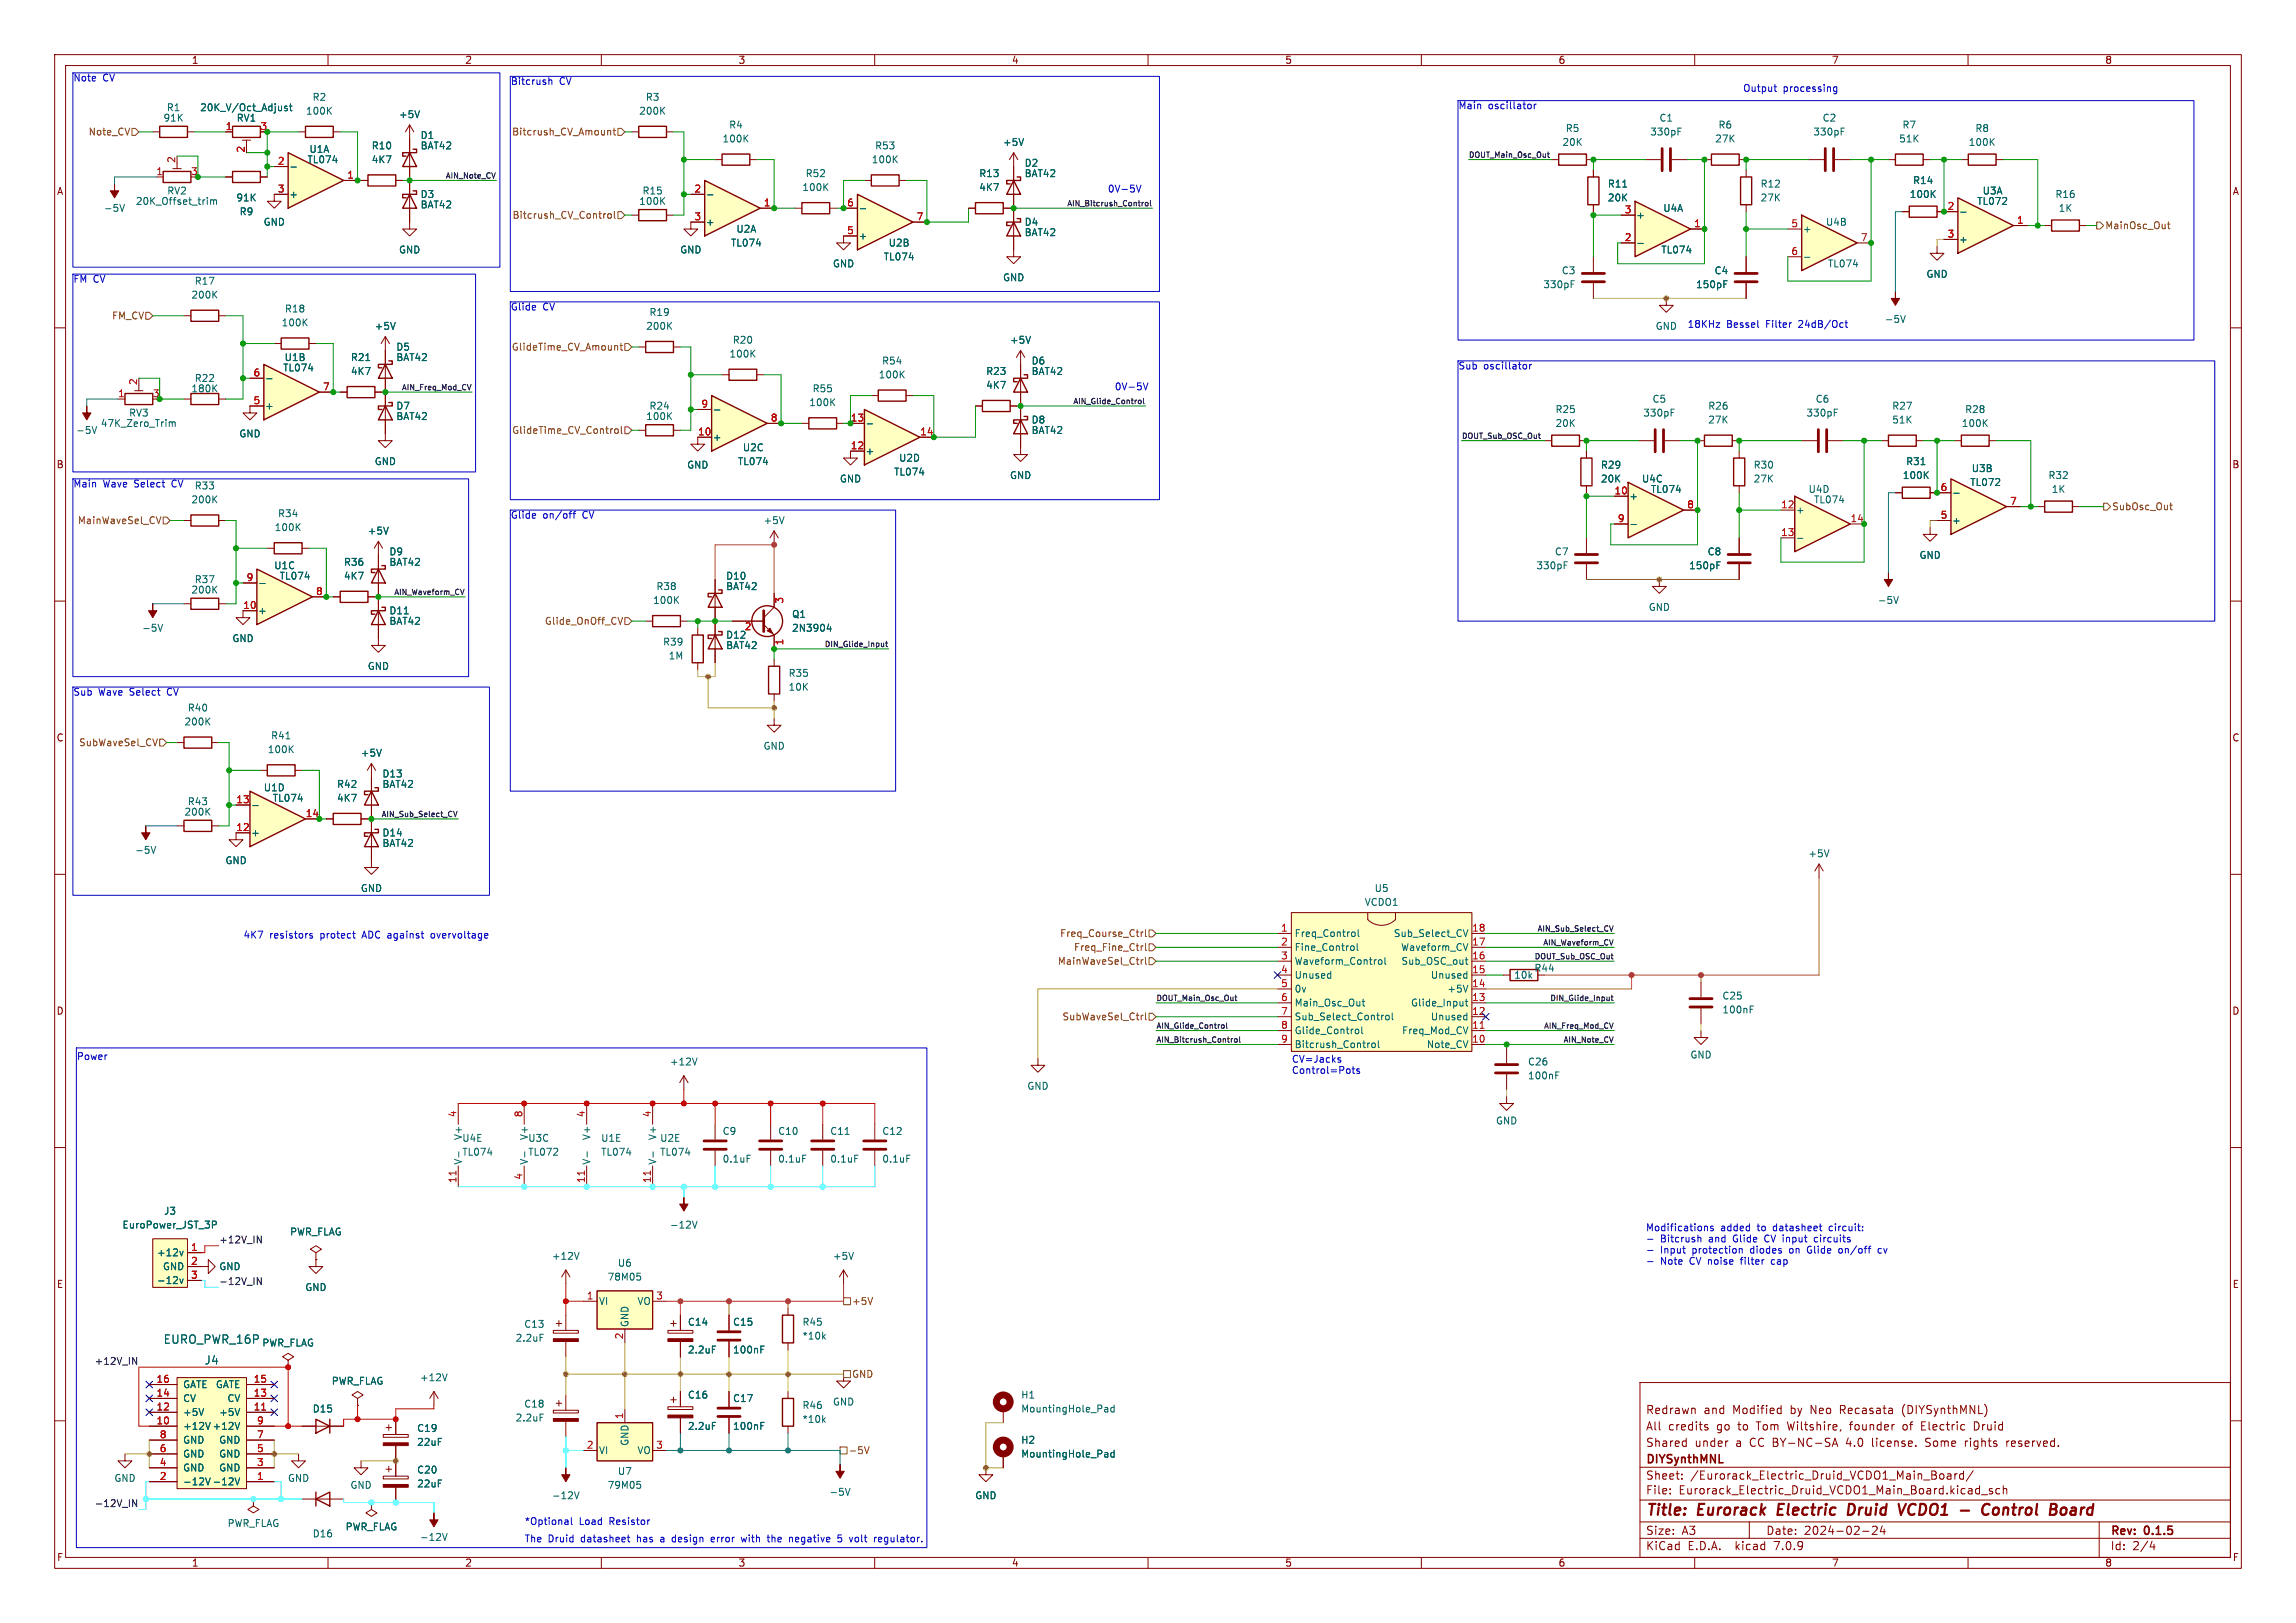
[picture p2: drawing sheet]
<svg xmlns="http://www.w3.org/2000/svg" width="420mm" height="297mm" viewBox="0 0 420 297" stroke-linecap="round" stroke-linejoin="round" font-family="sans-serif">
<defs><g id="words">
<g font-size="2.8" fill="#840000">
<text x="301" y="277.9">Title:</text>
<text x="310.6" y="277.9">Eurorack</text>
<text x="326" y="277.9">Electric</text>
<text x="339.7" y="277.9">Druid</text>
<text x="349.8" y="277.9">VCDO1</text>
<text x="361.8" y="277.9">-</text>
<text x="366.6" y="277.9">Control</text>
<text x="379.8" y="277.9">Board</text>
</g>
<g font-size="2.1" fill="#006464">
<text x="29.8" y="246.1">EURO_PWR_16P</text>
<text x="37.4" y="249.9">J4</text>
</g>
<g font-size="2.1" fill="#840000">
<text x="301" y="262">All</text>
<text x="301" y="259">Redrawn</text>
<text x="305.1" y="262">credits</text>
<text x="311.6" y="259">and</text>
<text x="314.1" y="262">go</text>
<text x="317" y="259">Modified</text>
<text x="318.1" y="262">to</text>
<text x="321.6" y="262">Tom</text>
<text x="327.4" y="262">Wiltshire,</text>
<text x="327.7" y="259">by</text>
<text x="331.5" y="259">Neo</text>
<text x="337" y="259">Recasata</text>
<text x="339" y="262">founder</text>
<text x="348.5" y="259">(DIYSynthMNL)</text>
<text x="348.8" y="262">of</text>
<text x="352.3" y="262">Electric</text>
<text x="362.1" y="262">Druid</text>
<text x="301" y="268.2">DIYSynthMNL</text>
<text x="301" y="265">Shared</text>
<text x="310" y="265">under</text>
<text x="317.6" y="265">a</text>
<text x="320.2" y="265">CC BY-NC-SA</text>
<text x="338.1" y="265">4.0</text>
<text x="343" y="265">license.</text>
<text x="352.9" y="265">Some</text>
<text x="360.3" y="265">rights</text>
<text x="368" y="265">reserved.</text>
<text x="301" y="273.7">File:</text>
<text x="301" y="271">Sheet:</text>
<text x="307.1" y="273.7">Eurorack_Electric_Druid_VCDO1_Main_Board.kicad_sch</text>
<text x="309.2" y="271">/Eurorack_Electric_Druid_VCDO1_Main_Board/</text>
<text x="301" y="281.1">Size:</text>
<text x="307.6" y="281.1">A3</text>
<text x="323" y="281.1">Date:</text>
<text x="330" y="281.1">2024-02-24</text>
<text x="386" y="281.3">Rev:</text>
<text x="392.4" y="281.3">0.1.5</text>
<text x="301" y="283.9">KiCad</text>
<text x="308.7" y="283.9">E.D.A.</text>
<text x="317.6" y="283.9">kicad</text>
<text x="324.8" y="283.9">7.0.9</text>
<text x="386" y="283.9">Id:</text>
<text x="390.1" y="283.9">2/4</text>
</g>
<g font-size="1.8" fill="#840000">
<text x="35" y="11.9">1</text>
<text x="85" y="11.9">2</text>
<text x="135" y="11.9">3</text>
<text x="185" y="11.9">4</text>
<text x="235" y="11.9">5</text>
<text x="285" y="11.9">6</text>
<text x="335" y="11.9">7</text>
<text x="385" y="11.9">8</text>
<text x="10.3" y="35.9">A</text>
<text x="408.3" y="35.9">A</text>
<text x="10.3" y="85.9">B</text>
<text x="408.2" y="85.9">B</text>
<text x="10.3" y="135.9">C</text>
<text x="408.2" y="135.9">C</text>
<text x="10.3" y="185.9">D</text>
<text x="408.2" y="185.9">D</text>
<text x="10.3" y="235.9">E</text>
<text x="408.3" y="235.9">E</text>
<text x="10.3" y="285.9">F</text>
<text x="35" y="286.9">1</text>
<text x="85" y="286.9">2</text>
<text x="135" y="286.9">3</text>
<text x="185" y="286.9">4</text>
<text x="235" y="286.9">5</text>
<text x="285" y="286.9">6</text>
<text x="335" y="286.9">7</text>
<text x="385" y="286.9">8</text>
<text x="408.3" y="285.9">F</text>
</g>
<g font-size="1.8" fill="#0000c2">
<text x="13.3" y="15">Note</text>
<text x="18.8" y="15">CV</text>
<text x="93.3" y="15.6">Bitcrush</text>
<text x="102.3" y="15.6">CV</text>
<text x="318.8" y="16.9">Output</text>
<text x="326.2" y="16.9">processing</text>
<text x="266.7" y="20.1">Main</text>
<text x="272.2" y="20.1">oscillator</text>
<text x="202.6" y="35.3">0V-5V</text>
<text x="13.3" y="51.8">FM CV</text>
<text x="93.3" y="56.9">Glide</text>
<text x="99.3" y="56.9">CV</text>
<text x="308.6" y="60.1">18KHz</text>
<text x="315.8" y="60.1">Bessel</text>
<text x="323.2" y="60.1">Filter</text>
<text x="329.3" y="60.1">24dB/Oct</text>
<text x="203.8" y="71.5">0V-5V</text>
<text x="266.7" y="67.7">Sub</text>
<text x="271.4" y="67.7">oscillator</text>
<text x="13.3" y="89.3">Main</text>
<text x="18.9" y="89.3">Wave</text>
<text x="24.7" y="89.3">Select</text>
<text x="31.7" y="89.3">CV</text>
<text x="93.3" y="95">Glide</text>
<text x="99.3" y="95">on/off</text>
<text x="106.7" y="95">CV</text>
<text x="13.3" y="127.4">Sub</text>
<text x="18" y="127.4">Wave</text>
<text x="23.8" y="127.4">Select</text>
<text x="30.9" y="127.4">CV</text>
<text x="44.4" y="171.8">4K7</text>
<text x="49.3" y="171.8">resistors</text>
<text x="58.7" y="171.8">protect</text>
<text x="66.6" y="171.8">ADC against</text>
<text x="79.5" y="171.8">overvoltage</text>
<text x="14" y="194.1">Power</text>
<text x="236.2" y="194.6">CV=Jacks</text>
<text x="236.2" y="196.6">Control=Pots</text>
<text x="301" y="225.4">Modifications</text>
<text x="303.7" y="227.4">Bitcrush</text>
<text x="312.7" y="227.4">and</text>
<text x="314.7" y="225.4">added</text>
<text x="317.3" y="227.4">Glide</text>
<text x="321.6" y="225.4">to</text>
<text x="323.3" y="227.4">CV input</text>
<text x="324.6" y="225.4">datasheet</text>
<text x="332.8" y="227.4">circuits</text>
<text x="335.1" y="225.4">circuit:</text>
<text x="303.7" y="229.5">Input</text>
<text x="303.7" y="231.5">Note</text>
<text x="309.2" y="231.5">CV noise</text>
<text x="309.7" y="229.5">protection</text>
<text x="318.9" y="231.5">filter</text>
<text x="320.5" y="229.5">diodes</text>
<text x="324.7" y="231.5">cap</text>
<text x="327.8" y="229.5">on</text>
<text x="331.3" y="229.5">Glide</text>
<text x="337.2" y="229.5">on/off</text>
<text x="344.6" y="229.5">cv</text>
<text x="95.9" y="279.1">*Optional</text>
<text x="105.9" y="279.1">Load</text>
<text x="111.6" y="279.1">Resistor</text>
<text x="95.9" y="282.3">The</text>
<text x="100.3" y="282.3">Druid</text>
<text x="106.4" y="282.3">datasheet</text>
<text x="116.8" y="282.3">has</text>
<text x="121.3" y="282.3">a</text>
<text x="123.6" y="282.3">design</text>
<text x="131" y="282.3">error</text>
<text x="136.7" y="282.3">with</text>
<text x="141.7" y="282.3">the</text>
<text x="145.9" y="282.3">negative</text>
<text x="154.9" y="282.3">5</text>
<text x="157.3" y="282.3">volt</text>
<text x="162" y="282.3">regulator.</text>
</g>
<g font-size="1.8" fill="#006464">
<text x="29.8" y="22.5">91K</text>
<text x="30.4" y="20.5">R1</text>
<text x="36.5" y="20.5">20K_V/Oct_Adjust</text>
<text x="43.2" y="22.5">RV1</text>
<text x="55.9" y="21.2">100K</text>
<text x="57.1" y="18.6">R2</text>
<text x="72.9" y="21.8">+5V</text>
<text x="116.8" y="21.2">200K</text>
<text x="118" y="18.6">R3</text>
<text x="133.3" y="23.7">R4</text>
<text x="303.5" y="22.5">C1</text>
<text x="314.3" y="23.7">R6</text>
<text x="333.3" y="22.5">C2</text>
<text x="347.9" y="23.7">R7</text>
<text x="56.5" y="28.2">U1A</text>
<text x="67.9" y="27.5">R10</text>
<text x="76.8" y="25.6">D1</text>
<text x="76.8" y="27.5">BAT42</text>
<text x="132.1" y="26.3">100K</text>
<text x="160" y="27.5">R53</text>
<text x="183.4" y="26.9">+5V</text>
<text x="285.7" y="26.9">20K</text>
<text x="286.3" y="24.4">R5</text>
<text x="301.8" y="25">330pF</text>
<text x="313.6" y="26.3">27K</text>
<text x="331.6" y="25">330pF</text>
<text x="347.3" y="26.3">51K</text>
<text x="360" y="26.9">100K</text>
<text x="361.2" y="24.4">R8</text>
<text x="30.5" y="35.8">RV2</text>
<text x="56.1" y="30.1">TL074</text>
<text x="67.9" y="30.1">4K7</text>
<text x="117.4" y="35.8">R15</text>
<text x="146.7" y="35.2">100K</text>
<text x="147.3" y="32.6">R52</text>
<text x="159.4" y="30.1">100K</text>
<text x="179" y="32.6">R13</text>
<text x="179" y="35.2">4K7</text>
<text x="187.3" y="30.7">D2</text>
<text x="187.3" y="32.6">BAT42</text>
<text x="294" y="34.5">R11</text>
<text x="322" y="34.5">R12</text>
<text x="349.8" y="33.9">R14</text>
<text x="362.6" y="35.8">U3A</text>
<text x="18.9" y="39">-5V</text>
<text x="24.8" y="37.7">20K_Offset_trim</text>
<text x="43.1" y="37.1">91K</text>
<text x="43.7" y="39.6">R9</text>
<text x="48.1" y="41.5">GND</text>
<text x="52.8" y="36.4">+</text>
<text x="76.8" y="36.4">D3</text>
<text x="76.8" y="38.3">BAT42</text>
<text x="116.8" y="37.7">100K</text>
<text x="129" y="41.5">+</text>
<text x="187.3" y="41.5">D4</text>
<text x="294" y="37.1">20K</text>
<text x="299.2" y="40.2">+</text>
<text x="304.2" y="39">U4A</text>
<text x="322" y="37.1">27K</text>
<text x="333.9" y="41.5">U4B</text>
<text x="349.2" y="36.4">100K</text>
<text x="361.6" y="37.7">TL072</text>
<text x="375.9" y="36.4">R16</text>
<text x="376.5" y="39">1K</text>
<text x="72.9" y="46.6">GND</text>
<text x="124.3" y="46.6">GND</text>
<text x="133.6" y="45.3">TL074</text>
<text x="134.6" y="42.8">U2A</text>
<text x="157" y="44">+</text>
<text x="161.6" y="47.9">TL074</text>
<text x="162.5" y="45.3">U2B</text>
<text x="187.3" y="43.4">BAT42</text>
<text x="303.8" y="46.6">TL074</text>
<text x="329.7" y="42.8">+</text>
<text x="358.3" y="44.7">+</text>
<text x="35.5" y="52.3">R17</text>
<text x="152.3" y="49.1">GND</text>
<text x="183.4" y="51.7">GND</text>
<text x="282.2" y="52.9">330pF</text>
<text x="285.6" y="50.4">C3</text>
<text x="310.2" y="52.9">150pF</text>
<text x="313.5" y="50.4">C4</text>
<text x="334.3" y="49.1">TL074</text>
<text x="352.3" y="51">GND</text>
<text x="34.9" y="54.8">200K</text>
<text x="51.4" y="59.9">100K</text>
<text x="52" y="57.4">R18</text>
<text x="118.7" y="58">R19</text>
<text x="344.7" y="59.3">-5V</text>
<text x="68.4" y="60.6">+5V</text>
<text x="72.4" y="64.4">D5</text>
<text x="118.1" y="60.6">200K</text>
<text x="133.3" y="65.6">100K</text>
<text x="133.9" y="63.1">R20</text>
<text x="184.7" y="63.1">+5V</text>
<text x="302.8" y="60.6">GND</text>
<text x="34.9" y="72">180K</text>
<text x="35.5" y="70.1">R22</text>
<text x="51.7" y="68.2">TL074</text>
<text x="52" y="66.3">U1B</text>
<text x="64.1" y="66.3">R21</text>
<text x="64.1" y="68.8">4K7</text>
<text x="72.4" y="66.3">BAT42</text>
<text x="148.5" y="72">R55</text>
<text x="160.6" y="69.4">100K</text>
<text x="161.2" y="66.9">R54</text>
<text x="180.3" y="68.8">R23</text>
<text x="180.3" y="71.3">4K7</text>
<text x="188.6" y="66.9">D6</text>
<text x="188.6" y="68.8">BAT42</text>
<text x="23.5" y="76.4">RV3</text>
<text x="48.4" y="75.2">+</text>
<text x="72.4" y="75.2">D7</text>
<text x="72.4" y="77.1">BAT42</text>
<text x="118.1" y="77.1">100K</text>
<text x="118.7" y="75.2">R24</text>
<text x="147.9" y="74.5">100K</text>
<text x="188.6" y="77.7">D8</text>
<text x="284.4" y="75.8">R25</text>
<text x="300.5" y="76.4">330pF</text>
<text x="302.2" y="73.9">C5</text>
<text x="312.4" y="75.2">R26</text>
<text x="312.4" y="77.7">27K</text>
<text x="330.3" y="76.4">330pF</text>
<text x="332" y="73.9">C6</text>
<text x="346" y="75.2">R27</text>
<text x="346" y="77.7">51K</text>
<text x="359.4" y="75.8">R28</text>
<text x="13.8" y="79.6">-5V</text>
<text x="18.3" y="78.3">47K_Zero_Trim</text>
<text x="43.7" y="80.2">GND</text>
<text x="130.3" y="80.9">+</text>
<text x="135.8" y="82.8">U2C</text>
<text x="158.2" y="83.4">+</text>
<text x="188.6" y="79.6">BAT42</text>
<text x="284.4" y="78.3">20K</text>
<text x="358.8" y="78.3">100K</text>
<text x="35.5" y="89.8">R33</text>
<text x="68.4" y="85.3">GND</text>
<text x="125.6" y="86">GND</text>
<text x="134.9" y="85.3">TL074</text>
<text x="153.5" y="88.5">GND</text>
<text x="163.5" y="87.2">TL074</text>
<text x="164.4" y="84.7">U2D</text>
<text x="184.7" y="87.9">GND</text>
<text x="292.7" y="86">R29</text>
<text x="292.7" y="88.5">20K</text>
<text x="300.3" y="88.5">U4C</text>
<text x="320.7" y="86">R30</text>
<text x="320.7" y="88.5">27K</text>
<text x="348" y="87.9">100K</text>
<text x="348.6" y="85.3">R31</text>
<text x="360.3" y="89.1">TL072</text>
<text x="360.6" y="86.6">U3B</text>
<text x="374.6" y="87.9">R32</text>
<text x="34.9" y="92.3">200K</text>
<text x="50.8" y="94.8">R34</text>
<text x="297.9" y="91.7">+</text>
<text x="301.9" y="90.4">TL074</text>
<text x="328.4" y="94.2">+</text>
<text x="330.7" y="90.4">U4D</text>
<text x="331.7" y="92.3">TL074</text>
<text x="375.2" y="90.4">1K</text>
<text x="50.2" y="97.4">100K</text>
<text x="67.2" y="98">+5V</text>
<text x="71.1" y="101.8">D9</text>
<text x="139.6" y="96.1">+5V</text>
<text x="284.3" y="101.8">C7</text>
<text x="312.3" y="101.8">C8</text>
<text x="357" y="96.1">+</text>
<text x="35.5" y="106.9">R37</text>
<text x="50.1" y="104.4">U1C</text>
<text x="51.1" y="106.3">TL074</text>
<text x="62.8" y="103.7">R36</text>
<text x="62.8" y="106.3">4K7</text>
<text x="71.1" y="103.7">BAT42</text>
<text x="132.7" y="106.3">D10</text>
<text x="280.9" y="104.4">330pF</text>
<text x="308.9" y="104.4">150pF</text>
<text x="351" y="102.5">GND</text>
<text x="34.9" y="108.8">200K</text>
<text x="47.1" y="112.6">+</text>
<text x="71.1" y="112.6">D11</text>
<text x="119.4" y="110.7">100K</text>
<text x="120" y="108.2">R38</text>
<text x="132.7" y="108.2">BAT42</text>
<text x="144.8" y="113.3">Q1</text>
<text x="301.5" y="112">GND</text>
<text x="343.4" y="110.7">-5V</text>
<text x="25.9" y="115.8">-5V</text>
<text x="42.4" y="117.7">GND</text>
<text x="71.1" y="114.5">BAT42</text>
<text x="121.2" y="118.3">R39</text>
<text x="132.7" y="117.1">D12</text>
<text x="132.7" y="119">BAT42</text>
<text x="136.1" y="115.6">2</text>
<text x="144.8" y="115.8">2N3904</text>
<text x="67.2" y="122.8">GND</text>
<text x="122.2" y="120.9">1M</text>
<text x="144.2" y="124.1">R35</text>
<text x="34.2" y="130.4">R40</text>
<text x="144.2" y="126.6">10K</text>
<text x="33.6" y="132.9">200K</text>
<text x="49.5" y="135.5">R41</text>
<text x="139.6" y="137.4">GND</text>
<text x="48.9" y="138">100K</text>
<text x="65.9" y="138.7">+5V</text>
<text x="69.9" y="142.5">D13</text>
<text x="33.6" y="149.5">200K</text>
<text x="34.2" y="147.5">R43</text>
<text x="48.2" y="145">U1D</text>
<text x="49.8" y="146.9">TL074</text>
<text x="61.6" y="144.4">R42</text>
<text x="61.6" y="146.9">4K7</text>
<text x="69.9" y="144.4">BAT42</text>
<text x="45.8" y="153.3">+</text>
<text x="69.9" y="153.3">D14</text>
<text x="69.9" y="155.2">BAT42</text>
<text x="24.6" y="156.4">-5V</text>
<text x="41.1" y="158.3">GND</text>
<text x="330.7" y="157.1">+5V</text>
<text x="65.9" y="163.4">GND</text>
<text x="249.5" y="166">VCDO1</text>
<text x="251.4" y="163.4">U5</text>
<text x="236.7" y="171.7">Freq_Control</text>
<text x="254.9" y="171.7">Sub_Select_CV</text>
<text x="236.7" y="174.2">Fine_Control</text>
<text x="236.7" y="176.8">Waveform_Control</text>
<text x="236.7" y="179.3">Unused</text>
<text x="256.2" y="174.2">Waveform_CV</text>
<text x="256.3" y="176.8">Sub_OSC_out</text>
<text x="261.6" y="179.3">Unused</text>
<text x="276.9" y="179.3">10k</text>
<text x="280.6" y="178">R44</text>
<text x="236.7" y="181.8">0v</text>
<text x="236.7" y="184.4">Main_Osc_Out</text>
<text x="258" y="184.4">Glide_Input</text>
<text x="264.7" y="181.8">+5V</text>
<text x="315" y="183.1">C25</text>
<text x="315" y="185.6">100nF</text>
<text x="236.7" y="186.9">Sub_Select_Control</text>
<text x="236.7" y="189.5">Glide_Control</text>
<text x="236.7" y="192">Bitcrush_Control</text>
<text x="256.4" y="189.5">Freq_Mod_CV</text>
<text x="260.9" y="192">Note_CV</text>
<text x="261.6" y="186.9">Unused</text>
<text x="122.5" y="195.2">+12V</text>
<text x="279.4" y="195.2">C26</text>
<text x="279.4" y="197.7">100nF</text>
<text x="309.1" y="193.9">GND</text>
<text x="187.8" y="199.6">GND</text>
<text x="84.5" y="209.1">U4E</text>
<text x="84.7" y="208.7" transform="rotate(-90 84.7 208.7)">V+</text>
<text x="96.5" y="209.1">U3C</text>
<text x="96.7" y="208.7" transform="rotate(-90 96.7 208.7)">V+</text>
<text x="108.2" y="208.7" transform="rotate(-90 108.2 208.7)">V+</text>
<text x="109.9" y="209.1">U1E</text>
<text x="120.2" y="208.7" transform="rotate(-90 120.2 208.7)">V+</text>
<text x="120.7" y="209.1">U2E</text>
<text x="132.1" y="207.9">C9</text>
<text x="142.2" y="207.9">C10</text>
<text x="151.8" y="207.9">C11</text>
<text x="161.3" y="207.9">C12</text>
<text x="273.6" y="206">GND</text>
<text x="84.5" y="211.7">TL074</text>
<text x="84.7" y="213.2" transform="rotate(-90 84.7 213.2)">V-</text>
<text x="96.5" y="211.7">TL072</text>
<text x="96.7" y="213.2" transform="rotate(-90 96.7 213.2)">V-</text>
<text x="108.2" y="213.2" transform="rotate(-90 108.2 213.2)">V-</text>
<text x="109.9" y="211.7">TL074</text>
<text x="120.2" y="213.2" transform="rotate(-90 120.2 213.2)">V-</text>
<text x="120.7" y="211.7">TL074</text>
<text x="132.1" y="213">0.1uF</text>
<text x="142.2" y="213">0.1uF</text>
<text x="151.8" y="213">0.1uF</text>
<text x="161.3" y="213">0.1uF</text>
<text x="22.3" y="225">EuroPower_JST_3P</text>
<text x="29.9" y="222.5">J3</text>
<text x="53" y="226.3">PWR_FLAG</text>
<text x="122.5" y="225">-12V</text>
<text x="28.6" y="230.1">+12v</text>
<text x="29.7" y="232.6">GND</text>
<text x="40" y="232.6">GND</text>
<text x="100.9" y="230.7">+12V</text>
<text x="112.9" y="232">U6</text>
<text x="152.3" y="230.7">+5V</text>
<text x="28.6" y="235.2">-12v</text>
<text x="55.7" y="236.4">GND</text>
<text x="109.5" y="239">VI</text>
<text x="111.1" y="234.5">78M05</text>
<text x="116.5" y="239">VO</text>
<text x="94.2" y="245.7">2.2uF</text>
<text x="95.8" y="243.2">C13</text>
<text x="115.2" y="243" transform="rotate(-90 115.2 243)">GND</text>
<text x="125.7" y="242.8">C14</text>
<text x="134" y="242.8">C15</text>
<text x="146.7" y="245.3">*10k</text>
<text x="146.7" y="242.8">R45</text>
<text x="47.9" y="246.6">PWR_FLAG</text>
<text x="125.7" y="247.9">2.2uF</text>
<text x="134" y="247.9">100nF</text>
<text x="33.4" y="256.8">CV</text>
<text x="33.4" y="254.2">GATE GATE</text>
<text x="41.5" y="256.8">CV</text>
<text x="60.6" y="253.6">PWR_FLAG</text>
<text x="76.7" y="253">+12V</text>
<text x="95.8" y="257.8">C18</text>
<text x="125.7" y="256.1">C16</text>
<text x="134" y="256.8">C17</text>
<text x="152.3" y="257.4">GND</text>
<text x="186.7" y="256.1">H1</text>
<text x="33.4" y="261.8">+12V +12V</text>
<text x="33.4" y="259.3">+5V</text>
<text x="40" y="259.3">+5V</text>
<text x="57.1" y="258.7">D15</text>
<text x="76.2" y="262.2">C19</text>
<text x="94.2" y="260.3">2.2uF</text>
<text x="125.7" y="261.8">2.2uF</text>
<text x="134" y="261.8">100nF</text>
<text x="146.7" y="260.6">*10k</text>
<text x="146.7" y="258">R46</text>
<text x="186.7" y="258.7">MountingHole_Pad</text>
<text x="33.4" y="269.5">GND</text>
<text x="33.4" y="266.9">GND</text>
<text x="33.4" y="264.4">GND</text>
<text x="40" y="269.5">GND</text>
<text x="40" y="266.9">GND</text>
<text x="40" y="264.4">GND</text>
<text x="76.2" y="264.8">22uF</text>
<text x="76.2" y="269.8">C20</text>
<text x="109.5" y="266.3">VI</text>
<text x="115.2" y="264.7" transform="rotate(-90 115.2 264.7)">GND</text>
<text x="116.5" y="266.3">VO</text>
<text x="186.7" y="264.4">H2</text>
<text x="186.7" y="266.9">MountingHole_Pad</text>
<text x="20.8" y="271.4">GND</text>
<text x="33.4" y="272">-12V</text>
<text x="38.8" y="272">-12V</text>
<text x="52.6" y="271.4">GND</text>
<text x="64" y="272.6">GND</text>
<text x="76.2" y="272.4">22uF</text>
<text x="100.9" y="274.5">-12V</text>
<text x="111.1" y="272.6">79M05</text>
<text x="112.9" y="270.1">U7</text>
<text x="151.6" y="273.9">-5V</text>
<text x="178.3" y="274.5">GND</text>
<text x="41.5" y="279.6">PWR_FLAG</text>
<text x="57.1" y="281.5">D16</text>
<text x="63.1" y="280.3">PWR_FLAG</text>
<text x="76.7" y="282.2">-12V</text>
</g>
<g font-size="1.8" fill="#a90000">
<text x="41.2" y="23.9">1</text>
<text x="47.6" y="23.9">3</text>
<text x="32.1" y="29.9" transform="rotate(-90 32.1 29.9)">2</text>
<text x="44.8" y="28" transform="rotate(-90 44.8 28)">2</text>
<text x="28.5" y="32.1">1</text>
<text x="34.9" y="32.1">3</text>
<text x="50.7" y="30.2">2</text>
<text x="50.7" y="35.3">3</text>
<text x="63.4" y="32.8">1</text>
<text x="126.9" y="35.3">2</text>
<text x="126.9" y="40.4">3</text>
<text x="139.6" y="37.8">1</text>
<text x="154.9" y="37.8">6</text>
<text x="167.6" y="40.4">7</text>
<text x="297.1" y="39.1">3</text>
<text x="309.8" y="41.7">1</text>
<text x="327.6" y="41.7">5</text>
<text x="356.2" y="38.5">2</text>
<text x="368.9" y="41">1</text>
<text x="154.9" y="42.9">5</text>
<text x="297.1" y="44.2">2</text>
<text x="327.6" y="46.7">6</text>
<text x="340.3" y="44.2">7</text>
<text x="356.2" y="43.6">3</text>
<text x="25.1" y="70.6" transform="rotate(-90 25.1 70.6)">2</text>
<text x="46.3" y="69">6</text>
<text x="59" y="71.5">7</text>
<text x="21.5" y="72.8">1</text>
<text x="27.9" y="72.8">3</text>
<text x="46.3" y="74">5</text>
<text x="128.2" y="74.7">9</text>
<text x="140.9" y="77.2">8</text>
<text x="155.5" y="77.2">13</text>
<text x="127.6" y="79.8">10</text>
<text x="155.5" y="82.3">12</text>
<text x="168.2" y="79.8">14</text>
<text x="354.9" y="89.9">6</text>
<text x="295.2" y="90.6">10</text>
<text x="295.8" y="95.6">9</text>
<text x="308.5" y="93.1">8</text>
<text x="325.7" y="93.1">12</text>
<text x="338.4" y="95.6">14</text>
<text x="354.9" y="95">5</text>
<text x="367.6" y="92.5">7</text>
<text x="325.7" y="98.2">13</text>
<text x="45" y="106.4">9</text>
<text x="44.4" y="111.5">10</text>
<text x="57.7" y="109">8</text>
<text x="143.6" y="110.6" transform="rotate(-90 143.6 110.6)">3</text>
<text x="143.6" y="118.2" transform="rotate(-90 143.6 118.2)">1</text>
<text x="43.1" y="147.1">13</text>
<text x="55.8" y="149.6">14</text>
<text x="43.1" y="152.1">12</text>
<text x="234.2" y="170.6">1</text>
<text x="234.2" y="173.1">2</text>
<text x="269.2" y="173.1">17</text>
<text x="269.2" y="170.6">18</text>
<text x="234.2" y="175.6">3</text>
<text x="234.2" y="178.2">4</text>
<text x="269.2" y="178.2">15</text>
<text x="269.2" y="175.6">16</text>
<text x="234.2" y="180.7">5</text>
<text x="234.2" y="183.3">6</text>
<text x="234.2" y="185.8">7</text>
<text x="269.2" y="185.8">12</text>
<text x="269.2" y="183.3">13</text>
<text x="269.2" y="180.7">14</text>
<text x="234.2" y="188.3">8</text>
<text x="234.2" y="190.9">9</text>
<text x="269.2" y="190.9">10</text>
<text x="269.2" y="188.3">11</text>
<text x="83.6" y="204.5" transform="rotate(-90 83.6 204.5)">4</text>
<text x="95.6" y="204.5" transform="rotate(-90 95.6 204.5)">8</text>
<text x="107.1" y="204.5" transform="rotate(-90 107.1 204.5)">4</text>
<text x="119.1" y="204.5" transform="rotate(-90 119.1 204.5)">4</text>
<text x="95.6" y="216" transform="rotate(-90 95.6 216)">4</text>
<text x="83.6" y="216.6" transform="rotate(-90 83.6 216.6)">11</text>
<text x="107.1" y="216.6" transform="rotate(-90 107.1 216.6)">11</text>
<text x="119.1" y="216.6" transform="rotate(-90 119.1 216.6)">11</text>
<text x="34.9" y="229">1</text>
<text x="34.9" y="231.5">2</text>
<text x="34.9" y="234.1">3</text>
<text x="107.2" y="237.9">1</text>
<text x="119.9" y="237.9">3</text>
<text x="114" y="245.2" transform="rotate(-90 114 245.2)">2</text>
<text x="28.5" y="255.7">14</text>
<text x="28.5" y="253.1">16</text>
<text x="46.3" y="255.7">13</text>
<text x="46.3" y="253.1">15</text>
<text x="28.5" y="260.7">10</text>
<text x="28.5" y="258.2">12</text>
<text x="29.1" y="263.3">8</text>
<text x="46.3" y="258.2">11</text>
<text x="46.9" y="263.3">7</text>
<text x="46.9" y="260.7">9</text>
<text x="114" y="259.8" transform="rotate(-90 114 259.8)">1</text>
<text x="29.1" y="268.4">4</text>
<text x="29.1" y="265.8">6</text>
<text x="46.9" y="268.4">3</text>
<text x="46.9" y="265.8">5</text>
<text x="107.2" y="265.2">2</text>
<text x="119.9" y="265.2">3</text>
<text x="29.1" y="270.9">2</text>
<text x="46.9" y="270.9">1</text>
</g>
<g font-size="1.8" fill="#725600">
<text x="16.1" y="25">Note_CV</text>
<text x="93.6" y="25">Bitcrush_CV_Amount</text>
<text x="93.6" y="40.2">Bitcrush_CV_Control</text>
<text x="385" y="42.1">MainOsc_Out</text>
<text x="20.4" y="58.6">FM_CV</text>
<text x="93.5" y="64.4">GlideTime_CV_Amount</text>
<text x="93.6" y="79.6">GlideTime_CV_Control</text>
<text x="386.3" y="93.6">SubOsc_Out</text>
<text x="14.2" y="96.1">MainWaveSel_CV</text>
<text x="99.6" y="114.5">Glide_OnOff_CV</text>
<text x="14.4" y="136.8">SubWaveSel_CV</text>
<text x="193.8" y="171.7">Freq_Course_Ctrl</text>
<text x="193.4" y="176.8">MainWaveSel_Ctrl</text>
<text x="196.4" y="174.2">Freq_Fine_Ctrl</text>
<text x="194.2" y="186.9">SubWaveSel_Ctrl</text>
<text x="155.8" y="239">+5V</text>
<text x="155.8" y="252.3">GND</text>
<text x="155.1" y="266.3">-5V</text>
</g>
<g font-size="1.8" fill="#0f0f0f">
<text x="40" y="227.6">+12V_IN</text>
<text x="40" y="235.2">-12V_IN</text>
<text x="17.2" y="249.8">+12V_IN</text>
<text x="17.2" y="275.9">-12V_IN</text>
</g>
<g font-size="1.4" fill="#0f0f0f">
<text x="268.6" y="28.9">DOUT_Main_Osc_Out</text>
<text x="81.4" y="32.7">AIN_Note_CV</text>
<text x="195.1" y="37.8">AIN_Bitcrush_Control</text>
<text x="73.4" y="71.5">AIN_Freq_Mod_CV</text>
<text x="196.2" y="74">AIN_Glide_Control</text>
<text x="267.3" y="80.4">DOUT_Sub_OSC_Out</text>
<text x="72" y="108.9">AIN_Waveform_CV</text>
<text x="150.7" y="118.5">DIN_Glide_Input</text>
<text x="69.7" y="149.6">AIN_Sub_Select_CV</text>
<text x="281.1" y="170.5">AIN_Sub_Select_CV</text>
<text x="282.2" y="173.1">AIN_Waveform_CV</text>
<text x="280.6" y="175.6">DOUT_Sub_OSC_Out</text>
<text x="211.5" y="183.2">DOUT_Main_Osc_Out</text>
<text x="283.4" y="183.2">DIN_Glide_Input</text>
<text x="211.5" y="190.9">AIN_Bitcrush_Control</text>
<text x="211.5" y="188.3">AIN_Glide_Control</text>
<text x="282.3" y="188.3">AIN_Freq_Mod_CV</text>
<text x="285.9" y="190.9">AIN_Note_CV</text>
</g>
</g></defs>
<g fill="none" stroke="#840000" stroke-width=".18">
<path d="M10 10h400v277h-400zM12 12h396v273h-396zM60 10v2M110 10v2M160 10v2M210 10v2M260 10v2M310 10v2M360 10v2M158.1 33h1.3M164.5 33h1.2M10 60h2"/>
<path d="M33.7 57.8h1.2M40 57.8h1.3M154.3 43.2v1.3h1.3l-1.3 1.2-1.3-1.2h1.3M374 41.3h1.3M380.4 41.3h1.2M408 60h2M33.7 73h1.2M40 73h1.3M50.2 62.9h1.2M56.5 62.9h1.3M116.8 78.7h1.3M123.2 78.7h1.3"/>
<path d="M132.1 68.6h1.2M138.4 68.6h1.3M10 110h2M408 110h2M10 160h2M332.7 158.1l-.7 1.3M332.7 158.1v2.6M332.7 158.1l.8 1.3M408 160h2M275.6 191.8v2.8M275.6 196.6v2.8M10 210h2"/>
<path d="M408 210h2M10 260h2M300 253h108v32h-108zM309.9 257.7l.2 .2v.8M325.4 257.7l.4 .1M325.8 257.2v1.5M325.8 258.6l-.4 .1M408 260h2M300 278.5h108M300 274.5h108M300 268.5h108M305.5 273.2v.2"/>
<path d="M305.5 272.5v.1M307.7 270.5v.2M307.7 269.8v.1M308.3 263.7l.1 .1M308.4 263.2v1.5M308.4 264.6l-.1 .1M311.9 261.1l.3 .1 .2 .2v.2l-.5 .1M311.9 260.8h.5M315.9 263.7h.2M320 278.5v3M335.2 264.7l.5-1.5 .5 1.5M335.3 264.3h.7"/>
<path d="M336.7 261.6l-.1 .3M342.5 279.4l.6-.1 .2 .1 .1 .3-1 1.1h1M344.3 279.2l-.4 1.1h1M344.7 279.8v1M348.2 260.8v.7M351.5 260.9h.5M352.2 264.6l.2 .1M352.2 260.2h-.7v1.5h.7M352.4 263.3l-.2 .2 .2 .3M354.9 269.8l.2-.1 .4 .1 .1 .6-.2 .2-.3 .1-.2-.2zM356.2 269.8h.6l.1 .9M356.9 270l-.5 .1a.29 .29 0 0 0-.2 .3 .29 .29 0 0 0 .2 .3l.5-.1"/>
<path d="M357.6 269.7v1M358 269.7l-.3 .1-.1 .2M359.2 269.8l-.5-.1-.3 .3v.4l.2 .2h.6M359.2 269.2v1.5M359.5 263.7v1M359.8 263.7l-.3 .3M360.9 269.1l-1.2 1.9M361.7 260.3l-.5-.1v1.5l.5-.1M362.1 271.9v1.5M362.1 272.5l-.4-.1-.3 .3v.4l.1 .2h.6M362.4 273.5h1.2M364.4 272.5l-.3-.1-.2 .2v.2l.5 .2v.3h-.5"/>
<path d="M365.8 272.5l-.4-.1-.3 .3v.4l.1 .2h.6M366.4 272.5l.3-.1 .3 .1 .1 .9M366.4 271.9v1.5M367.1 263.7v1M367.5 263.7l-.3 .1-.1 .2M384 278.5v6.5M60 285v2M110 285v2M160 285v2M210 285v2M260 285v2M300 281.5h108"/>
<path d="M310 285v2M340.7 280.2h1.2M360 285v2M393.7 282l-.4 1.1h.9M394 282.6v1"/>
</g>
<path d="M325.4 275.2l-.3 2h1M339 275.3l-.7-.1-.3 2h.5l.5-.3M348.6 275.2l-.9 2M349.4 275.5a1.27 1.27 0 0 0-.1 1.6M363.9 275.4a.8 .8 0 0 0-.8-.1 .8 .8 0 0 0-.5 .8M364.7 276.1a.52 .52 0 0 1 .5-.2 .52 .52 0 0 1 .4 .4v.5a.55 .55 0 0 1-.5 .4 .55 .55 0 0 1-.6-.4zM377.7 275.9l.3 .4v.5l-.3 .3M379.1 275.9l-.2 .1M379.5 276.4h-.5a.4 .4 0 0 0-.3 .4 .4 .4 0 0 0 .3 .4h.4" fill="none" stroke="#840000" stroke-width=".4"/>
<path d="M159.4 32h5.1v2h-5.1zM34.9 56.8h5.1v2h-5.1zM375.3 40.3h5.1v2h-5.1zM34.9 72h5.1v2h-5.1zM51.4 61.8h5.1v2.1h-5.1zM118.1 77.7h5.1v2.1h-5.1zM133.3 67.6h5.1v2h-5.1z" fill="none" stroke="#840000" stroke-width=".25"/>
<g fill="none" stroke="#006464" stroke-width=".18">
<path d="M163.6 29.1l.5 .7M164.1 28.5l-.7 .7M39.1 53.8l.6 .8M39.7 53.3l-.8 .7M55.6 58.9l.6 .7M56.2 58.4l-.7 .7M39.1 71l.6 .7M39.7 70.4l-.8 .8M122.3 76.1l.6 .7M122.9 75.5l-.8 .7M137.6 64.6l.5 .7M138.1 64.1l-.7 .7"/>
<path d="M334.6 155.5l-.5 1.3M284.6 196.8h.4M284.6 196.2h.6"/>
</g>
<path d="M273.6 196.3h4M273.6 194.8h4" fill="none" stroke="#840000" stroke-width=".51"/>
<path d="M156.8 35.6l10.2 5-10.2 5.1z" fill="#ffffc2"/>
<path d="M156.8 35.6l10.2 5-10.2 5.1zM160.7 71.4h5v2h-5zM109.2 236.2h10.2v7h-10.2z" fill="none" stroke="#840000" stroke-width=".25"/>
<g fill="none" stroke="#840000" stroke-width=".18">
<path d="M154.3 38.1h2.5M154.3 43.2h2.5M167 40.6h2.5M159.4 72.4h1.3M165.7 72.4h1.3M275.6 200.7v1.2h1.3l-1.3 1.3-1.3-1.3h1.3M103.5 232.4l-.8 1.3M103.5 232.4v2.5M103.5 232.4l.8 1.3M106.7 238.1h2.5M119.4 238.1h2.5M101.2 243.5h4.6v.5h-4.6z"/>
<path d="M101.7 242.2h1M102.2 241.7v1M103.5 240.7v2.8M103.5 245.5v2.8M114.3 243.2v2.5"/>
</g>
<path d="M157.4 38.2h.9M164.9 68.4l.5 .8M165.4 67.9l-.7 .7M105.9 229.2l-.4 1.2M116.5 233h.6M117 233.5l.2 .2v.3l-.2 .3M98.8 244.2h.6" fill="none" stroke="#006464" stroke-width=".18"/>
<path d="M101.2 245h4.6v.5h-4.6z" fill="#840000" stroke="#840000" stroke-width=".18"/>
<path d="M109.2 236.2h10.2v7h-10.2z" fill="#ffffc2" stroke="#ffffc2" stroke-width=".18"/>
<path d="M158.1 74.9l10.2 5.1-10.2 5.1z" fill="#ffffc2"/>
<path d="M29.2 23.1h5.1v2h-5.1zM29.8 31.4h5.1v2h-5.1zM42.5 23.1h5.1v2h-5.1zM42.5 31.4h5.1v2h-5.1zM148 76.5h5v2h-5zM158.1 74.9l10.2 5.1-10.2 5.1zM276.2 177.4h5.1v2.1h-5.1z" fill="none" stroke="#840000" stroke-width=".25"/>
<g fill="none" stroke="#840000" stroke-width=".18">
<path d="M27.9 24.1h1.3M28.6 32.4h1.2M31.6 30.9h1.5M32.4 29.8v1.1M34.3 24.1h1.3M41.3 24.1h1.2M41.3 32.4h1.2M44.3 25.7h1.5M45.1 25.7v1M47.6 32.4h1.3M146.7 77.5h1.3M153 77.5h1.3"/>
<path d="M155.6 77.5h2.5M155.6 82.6h2.5M168.3 80h2.5M275 178.4h1.2M311.1 179.7v2.8M311.1 188.6v1.3h1.3l-1.3 1.2-1.2-1.2h1.2M311.1 184.5v2.8M95.9 201.9v3.8M95.9 213.4v3.8M101.2 258.1h4.6v.5h-4.6zM101.7 256.8h1M102.2 256.3v1"/>
<path d="M103.5 255.3v2.8M54.6 266.1v1.2h1.3l-1.3 1.3-1.3-1.3h1.3M66 267.3v1.3h1.3l-1.3 1.3-1.2-1.3h1.2M103.5 260.1v2.8"/>
</g>
<g fill="none" stroke="#006464" stroke-width=".18">
<path d="M52.5 19.5l-.3-.1-.2 .2 .1 .2 .4 .1v.3h-.5M52.9 19.4h.5M53.1 19v1.1l.3 .2M21.9 37.4l.4 1.3 .5-1.3M38.5 36.6v.8M38.5 36.7l.4-.1 .2 .1M39.1 36.7l.1-.1h.4v.8M39.1 36.7v.7M152.2 73.5l.5 .7M152.7 73l-.7 .7M158.6 77.6h1M320.2 184.7h.4"/>
<path d="M320.2 184.1h.6M98.8 258.8h.6"/>
</g>
<path d="M309.1 184.3h4.1M309.1 182.8h4.1" fill="none" stroke="#840000" stroke-width=".51"/>
<g fill="#840000" stroke="#840000" stroke-width=".18">
<path d="M101.2 259.6h4.6v.5h-4.6z"/>
<path d="M21 33.7v1.2h.7l-.7 1.3-.8-1.3h.8z"/>
</g>
<path d="M48.3 66.7l10.1 5.1-10.1 5z" fill="#ffffc2"/>
<g fill="none" stroke="#840000" stroke-width=".25">
<path d="M178.4 37.1h5.1v2h-5.1zM185.4 33l1.3 2.6h-2.6zM186.1 32.4h.6v.6h-2.6v.7h.7M185.4 40.6l1.3 2.6h-2.6zM186.1 40h.6v.6h-2.6v.7h.7M22.9 72h5v2h-5zM48.3 66.7l10.1 5.1-10.1 5zM63.5 70.7h5.1v2.1h-5.1zM70.5 66.7l1.3 2.5h-2.6zM71.1 66h.7v.7h-2.6v.6h.6M179.7 73.3h5.1v2h-5.1zM186.7 76.8l1.3 2.6h-2.6z"/>
<path d="M186.7 69.2l1.3 2.6h-2.6zM187.3 76.2h.7v.6h-2.6v.7h.7M187.3 68.6h.7v.6h-2.6v.7h.7M34.9 109.5h5.1v2h-5.1zM143.1 255.9h2.1v5.1h-2.1z"/>
</g>
<g fill="none" stroke="#840000" stroke-width=".18">
<path d="M177.2 38.1h1.2M183.5 38.1h1.3M185.4 27.9v19.1h1.3l-1.3 1.3-1.3-1.3h1.3M185.4 27.9l-.7 1.3M185.4 27.9l.8 1.3M21.6 73h1.3M24.6 71.5h1.6M25.4 70.5v1M45.7 69.2h2.6M48.3 74.3h-2.6v1.3h1.3l-1.3 1.2-1.3-1.2h1.3M58.4 71.8h2.6M62.2 71.8h1.3"/>
<path d="M68.6 71.8h1.2M70.5 61.6l-.8 1.3M70.5 61.6v10.2M70.5 61.6l.7 1.3M178.4 74.3h1.3M184.8 74.3h1.3M186.7 64.1v19.1h1.3l-1.3 1.3-1.3-1.3h1.3M186.7 64.1l-.8 1.3M186.7 64.1l.8 1.3M33.7 110.5h1.2M40 110.5h1.3M125.1 196.9l-.8 1.2"/>
<path d="M125.1 196.9v2.5M125.1 196.9l.8 1.2M189.9 193.7v1.2h1.2l-1.2 1.3-1.3-1.3h1.3M119.4 201.9v3.8M119.4 213.4v3.8M130.8 205.7v2.8M130.8 210.6v2.8M141 205.7v2.8M141 210.6v2.8M150.5 205.7v2.8M150.5 210.6v2.8M160 205.7v2.8"/>
<path d="M160 210.6v2.8M154.3 232.4l-.8 1.3M154.3 232.4v2.5M154.3 232.4l.8 1.3M133.3 254.6v2.8M133.3 259.5v2.8M144.1 254.6v1.3M144.1 261v1.3"/>
</g>
<g fill="none" stroke="#006464" stroke-width=".18">
<path d="M187.2 25.3l-.4 1.3M72.3 59l-.4 1.3M16.8 78l.5 1.3 .4-1.3M31 77.3l.3-.1 .2 .2M31.5 77.4l.2-.2 .3 .1 .1 .7M31.5 77.4v.6M48.8 69.3h1M66.9 66h.7M188.5 61.5l-.4 1.3M39.1 107.8l.6 .7M39.7 107.3l-.8 .7M127.5 193.6l-.4 1.3"/>
<path d="M119.5 210.8v.9M136.7 211.4h.6M146.8 211.4h.6M154.6 207.6h.7M156.4 211.4h.6M165.9 211.4h.6M126.7 223.5l.4 1.2 .4-1.2M156.1 229.2l-.4 1.2M150.6 259.8l.4 .5M151 259.4l-.5 .5M139.2 260.9h.4M139.2 260.3h.6"/>
</g>
<path d="M128.8 210.3h4M128.8 208.8h4M138.9 210.3h4.1M138.9 208.8h4.1M148.5 210.3h4M148.5 208.8h4M158 210.3h4.1M158 208.8h4.1M131.3 259.2h4.1M131.3 257.7h4.1" fill="none" stroke="#840000" stroke-width=".51"/>
<g fill="#840000" stroke="#840000" stroke-width=".18">
<path d="M125.1 219.1v1.2h.8l-.8 1.3-.8-1.3h.8z"/>
<path d="M15.9 74.3v1.3h.7l-.7 1.2-.8-1.2h.8z"/>
</g>
<path d="M119 214.3v.7" fill="none" stroke="#a90000" stroke-width=".18"/>
<path d="M47 104.1l10.1 5.1-10.1 5.1z" fill="#ffffc2"/>
<g fill="none" stroke="#840000" stroke-width=".25">
<path d="M55.9 23.1h5.1v2h-5.1zM74.9 35.6l1.3 2.5h-2.5zM75.6 34.9h.6v.7h-2.5v.6h.6M70.5 74.3l1.3 2.5h-2.6zM71.1 73.7h.7v.6h-2.6v.6h.6M34.9 94.2h5.1v2.1h-5.1zM50.2 99.3h5v2h-5zM47 104.1l10.1 5.1-10.1 5.1zM62.2 108.2h5.1v2h-5.1zM69.2 111.8l1.3 2.5h-2.6zM69.2 104.1l1.3 2.6h-2.6zM69.8 111.1h.7v.7h-2.6v.6h.7"/>
<path d="M69.8 103.5h.7v.6h-2.6v.7h.7M119.4 112.6h5.1v2.1h-5.1zM126.6 116.2h2.1v5.1h-2.1zM130.8 108.6l1.3 2.5h-2.6zM130.8 116.2l1.3 2.5h-2.6zM131.4 108h.7v.6h-2.6v.6h.7M131.4 115.6h.7v.6h-2.6v.6h.7M140.6 121.9h2v5.1h-2zM57.8 259.7l2.5 1.3-2.5 1.3zM60.3 259.7v2.6M143.1 240.7h2.1v5h-2.1zM57.8 274.3l2.5-1.3v2.6z"/>
<path d="M57.8 273v2.6M109.2 260.3h10.2v7h-10.2z"/>
<circle cx="140.3" cy="113.7" r="2.82"/>
</g>
<g fill="none" stroke="#840000" stroke-width=".18">
<path d="M50.2 35.6v1.2h1.2l-1.2 1.3-1.3-1.3h1.3M54.6 24.1h1.3M61 24.1h1.2M74.9 33v8.9h1.3l-1.3 1.3-1.2-1.3h1.2M70.5 71.8v8.8h1.3l-1.3 1.3-1.3-1.3h1.3M33.7 95.3h1.2M40 95.3h1.3M69.2 99.1v19h1.3l-1.3 1.3-1.3-1.3h1.3M69.2 99.1l-.7 1.2M69.2 99.1l.8 1.2M141.6 97.2l-.8 1.2M141.6 97.2v2.5"/>
<path d="M141.6 97.2l.8 1.2M155.6 82.6v1.2h1.2l-1.2 1.3-1.3-1.3h1.3M44.4 106.7h2.6M47 111.8h-2.6v1.2h1.3l-1.3 1.3-1.2-1.3h1.2M48.9 100.3h1.3M55.2 100.3h1.3M57.1 109.2h2.6M61 109.2h1.2M67.3 109.2h1.3M118.1 113.7h1.3M124.5 113.7h1.2M127.6 114.9v1.3"/>
<path d="M130.8 106v15.3M134 113.7h5.7M139.7 114.3l1.9 1.9v2.5M141.6 108.6v2.5l-1.9 1.9M127.6 121.3v1.3M141.6 131.4v1.3h1.3l-1.3 1.3-1.3-1.3h1.3M141.6 120.7v1.2M141.6 127v1.3M233.7 170.8h2.5M233.7 178.4h2.5M233.7 175.9h2.5M233.7 173.4h2.5"/>
<path d="M236.2 167h33v25.4h-33zM250.2 167v1.3a3.6 3.6 0 0 0 5.1 0v-1.3M269.2 170.8h2.6M269.2 178.4h2.6M269.2 175.9h2.6M269.2 173.4h2.6M233.7 191.1h2.5M233.7 188.6h2.5M233.7 186.1h2.5M233.7 183.5h2.5M233.7 181h2.5M269.2 191.1h2.6"/>
<path d="M269.2 188.6h2.6M269.2 186.1h2.6M269.2 183.5h2.6M269.2 181h2.6M83.8 201.9v3.8M83.8 213.4v3.8M107.3 201.9v3.8M107.3 213.4v3.8M27.9 226.7h6.4v8.9h-6.4zM34.3 231.8h3.8v-1.3l1.3 1.3-1.3 1.2v-1.2M34.3 229.2h2.5M34.3 234.3h2.5"/>
<path d="M57.8 230.5v1.3h1.3l-1.3 1.2-1.3-1.2h1.3M57.8 229.2l1-.6-1-.6-1 .6 1 .6v1.3M57.8 230.5h.1M144.1 239.4v1.3M27.3 258.4h5.1M27.3 255.9h5.1M27.3 253.4h5.1M32.4 252.1h12.7v20.3h-12.7zM45.1 258.4h5.1M45.1 255.9h5.1M45.1 253.4h5.1M52.7 248.9l1-.6-1-.7-1 .7 1 .6v1.3"/>
<path d="M52.7 250.2h.1M65.4 255.9l1-.6-1-.7-1 .7 1 .6v1.3M65.4 257.2h.1M72.4 259.7v2.8M79.4 254.6l-.8 1.3M79.4 254.6v2.6M79.4 254.6l.7 1.3M114.3 257.8v2.5M122.2 257.4h4.5v.5h-4.5zM122.2 243.5h4.5v.5h-4.5zM122.7 256.2h1M122.7 242.2h1"/>
<path d="M123.2 241.7v1M123.2 255.7v1M124.5 240.7v2.8M124.5 245.5v2.8M124.5 254.6v2.8M124.5 259.5v2.8M133.3 240.7v2.8M133.3 245.5v2.8M144.1 245.7v1.3M154.3 251.5v1.2h1.3l-1.3 1.3-1.3-1.3h1.3M183.5 257.8v2.5M22.9 266.1v1.2h1.2l-1.2 1.3-1.3-1.3h1.3"/>
<path d="M27.3 271.1h5.1M27.3 261h5.1M27.3 268.6h5.1M27.3 266.1h5.1M27.3 263.5h5.1M45.1 271.1h5.1M45.1 261h5.1M45.1 268.6h5.1M45.1 266.1h5.1M45.1 263.5h5.1M46.4 274.3v1.3l1 .6-1 .7-1.1-.7 1.1-.6M46.4 274.3h.1"/>
<path d="M55.2 274.3h7.7M55.2 261h7.7M67.9 275v1.2l1.1 .7-1.1 .6-1-.6 1-.7M67.9 275h.1M70.1 262.5h4.6v.5h-4.6zM70.1 270.1h4.6v.5h-4.6zM70.6 261.2h1M70.6 268.9h1M71.1 260.7v1M71.1 268.4v1M72.4 264.5v5.6M72.4 272.2v2.8"/>
<path d="M106.7 265.4h2.5M119.4 265.4h2.5M180.3 268.6v1.3h1.3l-1.3 1.2-1.2-1.2h1.2M183.5 266.1v2.5"/>
</g>
<g fill="none" stroke="#006464" stroke-width=".18">
<path d="M60.6 19.6l-.7 .8M60.1 20.2l.5 .7M39.1 91.3l.6 .7M39.7 90.7l-.8 .8M54.4 96.4l.5 .7M54.9 95.8l-.7 .8M71 96.5l-.4 1.2M143.4 94.6l-.4 1.2M28.9 114.2l.4 1.3 .5-1.3M47.5 106.8h1M74 112.3h.7M123.6 109.7l.5 .7"/>
<path d="M124.1 109.2l-.7 .7M151.6 114.2l-.3 .9h.8M151.9 114.7v.8M243.3 178.2h.1M243.4 177.7v1.3M243.4 179h-.1M247.3 173.1h.3l.1 .2v.5l-.4 .1M247.5 170.5l.3 .1 .1 .2-.1 .5-.3 .1M248.3 172.7v1.1l.1 .1M248.4 170.1v1.1l.2 .2M252.2 175.7l.2-.1 .3 .1 .1 .5-.1 .2-.3 .1-.2-.1zM253.3 175.2v1.1l.2 .2"/>
<path d="M267.7 170.1l.4 1.3 .4-1.3M268 175.6h.5M268.2 178.2h.1M268.2 176.3l.3 .2M268.3 177.7v1.3M268.3 179h-.1M268.5 172.7l-.4 1.2M248 188.4l.3-.1 .3 .3-.1 .5-.2 .1-.3-.1M249.1 187.9v1.1l.2 .2M249.2 183.2h.4M249.3 182.8v1.1l.3 .2M250.6 190.9l-.3 .1"/>
<path d="M251 191l.2-.1 .3 .1 .1 .5-.1 .2h-.3l-.2-.1zM252.1 190.4v1.1l.2 .2M253.1 185.8h-.2M253.5 185.9l.2-.1 .4 .1v.5l-.1 .2h-.3l-.2-.1zM254.7 185.4v1.1l.2 .1M268 183.2h.5M268.2 185.8h.1M268.2 182.8v1.1l.3 .2M268.3 185.4v1.2M268.3 186.6h-.1M268.5 187.9l-.4 1.3M268.5 180.3l-.4 1.3"/>
<path d="M107.4 210.8v.9M32.9 229l.3 .8 .3-.8M32.9 234l.3 .9 .3-.9M38.9 223.5h.4l.3 .2-.1 .4h-.6M37.3 257.8l-.5 1.2M43.8 257.8l-.4 1.2M81.8 251.4l-.4 1.3M130.3 246.3h.6M139.2 246.9h.4M139.2 246.3h.6M150.6 244.6l.4 .5M151 244.2l-.5 .5"/>
<path d="M202.2 257.5l.4 .1v.8M202.6 258.3l-.4 .1M202.6 257.8l-.4 .1M203.8 257.1v1.3M203.8 257.6l-.4-.1-.2 .3 .1 .5h.5M37.6 270.5l.4 1.2 .5-1.2M43 270.5l.4 1.2 .4-1.2M43.8 260.3l-.4 1.3M105.1 273l.4 1.3 .4-1.3M116.5 271.1h.6M117 271.6l.2 .2v.3l-.2 .3M130.3 260.3h.6"/>
<path d="M154.6 272.4l.5 1.2 .4-1.2M202.2 265.8l.4 .1v.7M202.6 266.6h-.4M202.6 266.1l-.4 .1M203.8 265.9l-.4-.1-.2 .2 .1 .6h.5M203.8 265.4v1.2M80.9 280.6l.5 1.3 .4-1.3"/>
</g>
<g fill="#840000" stroke="#840000" stroke-width=".18">
<path d="M122.2 259h4.5v.5h-4.5z"/>
<path d="M27.9 110.5v1.3h.8l-.8 1.2-.7-1.2h.7z"/>
<path d="M122.2 245h4.5v.5h-4.5z"/>
<path d="M153.7 268v1.2h.7l-.7 1.3-.8-1.3h.8z"/>
<path d="M103.5 268.6v1.3h.8l-.8 1.2-.8-1.2h.8z"/>
<path d="M140.3 115.4l.5-.5 .6 1.1z"/>
<path d="M79.4 276.9v1.2h.7l-.7 1.3-.8-1.3h.8z"/>
<path d="M70.1 264h4.6v.5h-4.6z"/>
<path d="M70.1 271.7h4.6v.5h-4.6z"/>
</g>
<path d="M270.8 188.2h.7M83.4 214.3v.7M106.9 214.3v.7M47.9 258h.7" fill="none" stroke="#a90000" stroke-width=".18"/>
<g fill="#ffffc2" stroke="#ffffc2" stroke-width=".18">
<path d="M236.2 167h33v25.4h-33z"/>
<path d="M109.2 260.3h10.2v7h-10.2z"/>
<path d="M27.9 226.7h6.4v8.9h-6.4z"/>
<path d="M32.4 252.1h12.7v20.3h-12.7z"/>
</g>
<path d="M139.7 111.8v3.8M131.3 245.2h4.1M131.3 243.7h4.1" fill="none" stroke="#840000" stroke-width=".51"/>
<g fill="none" stroke="#840000" stroke-width="1.3">
<circle cx="183.5" cy="256.5" r="1.27"/>
<circle cx="183.5" cy="264.8" r="1.27"/>
</g>
<path d="M52.7 27.9l10.2 5.1-10.2 5.1z" fill="#ffffc2"/>
<path d="M52.7 27.9l10.2 5.1-10.2 5.1zM317.1 83.8h2.1v5.1h-2.1zM348 89.2h5.1v2h-5.1z" fill="none" stroke="#840000" stroke-width=".25"/>
<path d="M50.2 30.5h2.5M50.2 35.6h2.5M62.9 33h2.5M318.1 82.6v1.2M318.1 88.9v1.3M346.7 90.2h1.3M353.1 90.2h1.2" fill="none" stroke="#840000" stroke-width=".18"/>
<path d="M53.2 30.6h1M351.4 85h.7M352.2 86.8l.5 .8M352.7 86.3l-.7 .7" fill="none" stroke="#006464" stroke-width=".18"/>
<path d="M328.3 90.8l10.2 5.1-10.2 5.1z" fill="#ffffc2"/>
<path d="M328.3 90.8l10.2 5.1-10.2 5.1z" fill="none" stroke="#840000" stroke-width=".25"/>
<path d="M318.1 98.4v2.8M325.8 93.3h2.5M325.8 98.4h2.5M338.5 95.9h2.5M318.1 103.3v2.7" fill="none" stroke="#840000" stroke-width=".18"/>
<path d="M328.8 98.5h1M314.1 103.4h.4M314.1 102.8h.6" fill="none" stroke="#006464" stroke-width=".18"/>
<path d="M316.1 101.5h4.1M316.1 103h4.1" fill="none" stroke="#840000" stroke-width=".51"/>
<path d="M297.8 88.3l10.2 5-10.2 5.1z" fill="#ffffc2"/>
<path d="M67.3 32h5.1v2h-5.1zM74.9 27.9l1.3 2.6h-2.5zM75.6 27.3h.6v.6h-2.5v.7h.6M116.8 23.1h5.1v2h-5.1zM116.8 38.4h5.1v2h-5.1zM313.1 28.2h5v2h-5zM297.8 88.3l10.2 5-10.2 5.1z" fill="none" stroke="#840000" stroke-width=".25"/>
<g fill="none" stroke="#840000" stroke-width=".18">
<path d="M66 33h1.3M72.4 33h1.3M74.9 22.9v10.1M74.9 22.9l-.7 1.2M74.9 22.9l.8 1.2M115.6 24.1h1.2M115.6 39.4h1.2M121.9 24.1h1.3M121.9 39.4h1.3M311.8 29.2h1.3M318.1 29.2h1.3M330.8 29.2h2.8"/>
<path d="M335.7 29.2h2.8M304.8 54.6v1.3h1.3l-1.3 1.3-1.3-1.3h1.3M295.3 90.8h2.5M295.3 95.9h2.5M308 93.3h2.5"/>
</g>
<path d="M121.6 19.6l-.7 .8M76.7 20.3l-.4 1.2M121 20.2l.6 .7M121 36.7l.6 .7M121.6 36.1l-.7 .8M336.8 24h.4M336.8 23.4h.6M298.3 96h1" fill="none" stroke="#006464" stroke-width=".18"/>
<path d="M333.9 27.2v4M335.4 27.2v4" fill="none" stroke="#840000" stroke-width=".51"/>
<path d="M299.1 36.8l10.1 5.1-10.1 5.1z" fill="#ffffc2"/>
<path d="M299.1 36.8l10.1 5.1-10.1 5.1z" fill="none" stroke="#840000" stroke-width=".25"/>
<path d="M296.5 39.4h2.6M296.5 44.5h2.6M309.2 41.9h2.6M319.4 47v2.8M319.4 51.8v2.8M329.6 80.6h2.8M334.4 80.6h2.8M353.1 96.5v1.3h1.2l-1.2 1.3-1.3-1.3h1.3" fill="none" stroke="#840000" stroke-width=".18"/>
<path d="M299.6 44.5h1M315.3 52h.5M315.3 51.4h.6M335.5 75.5h.4M335.5 74.9h.6" fill="none" stroke="#006464" stroke-width=".18"/>
<path d="M317.4 50h4M317.4 51.6h4M332.6 78.6v4.1M334.1 78.6v4.1" fill="none" stroke="#840000" stroke-width=".51"/>
<path d="M356.9 87.6l10.1 5.1-10.1 5.1z" fill="#ffffc2"/>
<path d="M311.8 79.6h5.1v2.1h-5.1zM289.2 83.8h2v5.1h-2zM356.9 87.6l10.1 5.1-10.1 5.1zM33.7 134.9h5v2h-5zM33.7 150.1h5v2h-5z" fill="none" stroke="#840000" stroke-width=".25"/>
<g fill="none" stroke="#840000" stroke-width=".18">
<path d="M290.2 82.6v1.2M290.2 88.9v1.3M290.2 98.4v2.8M299.7 80.6h2.8M304.5 80.6h2.8M310.5 80.6h1.3M316.9 80.6h1.2M354.3 95.3h2.6M354.3 90.2h2.6M367 92.7h2.6M290.2 103.3v2.7M303.5 106v1.3h1.3l-1.3 1.3-1.2-1.3h1.2"/>
<path d="M32.4 135.9h1.3M38.7 135.9h1.3M32.4 151.1h1.3M38.7 151.1h1.3M43.2 152.4v1.3h1.2l-1.2 1.2-1.3-1.2h1.3"/>
</g>
<path d="M305.7 75.5h.4M305.7 74.9h.6M357.4 90.3h1M286.1 103.4h.4M286.1 102.8h.6M346.4 109.2l.4 1.2 .5-1.2M37.9 131.9l.5 .8M38.4 131.4l-.7 .7M27.6 154.9l.5 1.3 .4-1.3M37.9 148.4l.5 .8M38.4 147.9l-.7 .7" fill="none" stroke="#006464" stroke-width=".18"/>
<g fill="#840000" stroke="#840000" stroke-width=".18">
<path d="M345.4 104.8v1.2h.8l-.8 1.3-.7-1.3h.7z"/>
<path d="M26.7 151.1v1.3h.7l-.7 1.3-.8-1.3h.8z"/>
</g>
<path d="M302.8 78.6v4.1M304.3 78.6v4.1M288.2 101.5h4M288.2 103h4" fill="none" stroke="#840000" stroke-width=".51"/>
<path d="M45.7 144.8l10.2 5.1-10.2 5z" fill="#ffffc2"/>
<g fill="none" stroke="#840000" stroke-width=".25">
<path d="M285.1 28.2h5.1v2h-5.1zM290.4 32.4h2.1v5.1h-2.1zM318.4 32.4h2v5.1h-2zM360 28.2h5.1v2h-5.1zM118.1 62.5h5.1v2h-5.1zM283.8 79.6h5.1v2.1h-5.1zM374 91.7h5.1v2h-5.1zM48.9 140h5.1v2h-5.1zM45.7 144.8l10.2 5.1-10.2 5zM61 148.8h5v2.1h-5zM67.9 152.4l1.3 2.5h-2.5zM67.9 144.8l1.3 2.5h-2.5z"/>
<path d="M68.6 151.8h.6v.6h-2.5v.6h.6M68.6 144.1h.6v.7h-2.5v.6h.6"/>
</g>
<g fill="none" stroke="#840000" stroke-width=".18">
<path d="M283.8 29.2h1.3M290.2 29.2h1.3M291.5 31.1v1.3M291.5 37.5v1.2M319.4 31.1v1.3M319.4 37.5v1.2M358.8 29.2h1.2M365.1 29.2h1.3M126.4 40.6v1.3h1.2l-1.2 1.3-1.3-1.3h1.3M116.8 63.5h1.3M123.2 63.5h1.3M282.6 80.6h1.2"/>
<path d="M288.9 80.6h1.3M372.7 92.7h1.3M379.1 92.7h1.3M67.9 139.7v19.1h1.3l-1.3 1.2-1.2-1.2h1.2M67.9 139.7l-.7 1.3M67.9 139.7l.8 1.3M43.2 152.4h2.5M43.2 147.3h2.5M47.6 141h1.3M54 141h1.2M55.9 149.9h2.5M59.7 149.9h1.3"/>
<path d="M66 149.9h1.3"/>
</g>
<path d="M296.8 34.2h.8M364.2 25.9l.6 .7M364.8 25.3l-.7 .8M122.3 59.5l.6 .8M122.9 59l-.8 .7M52.3 135.2h.7M53.1 137l.5 .7M53.6 136.5l-.7 .7M69.8 137.1l-.5 1.3M46.2 147.4h1" fill="none" stroke="#006464" stroke-width=".18"/>
<path d="M329.6 39.4l10.1 5.1-10.1 5z" fill="#ffffc2"/>
<path d="M329.6 39.4l10.1 5.1-10.1 5z" fill="none" stroke="#840000" stroke-width=".25"/>
<path d="M291.5 47v2.8M291.5 51.8v2.8M327 41.9h2.6M327 47h2.6M339.7 44.5h2.6" fill="none" stroke="#840000" stroke-width=".18"/>
<path d="M287.4 52h.4M287.4 51.4h.6M330.1 47.1h1" fill="none" stroke="#006464" stroke-width=".18"/>
<path d="M289.4 50h4.1M289.4 51.6h4.1" fill="none" stroke="#840000" stroke-width=".51"/>
<path d="M128.9 33l10.2 5.1-10.2 5.1z" fill="#ffffc2"/>
<path d="M128.9 33l10.2 5.1-10.2 5.1zM132.1 28.2h5.1v2h-5.1zM146.7 37.1h5.1v2h-5.1zM346.7 28.2h5.1v2h-5.1zM349.2 37.7h5.1v2.1h-5.1zM345.4 79.6h5.1v2.1h-5.1zM358.8 79.6h5.1v2.1h-5.1z" fill="none" stroke="#840000" stroke-width=".25"/>
<g fill="none" stroke="#840000" stroke-width=".18">
<path d="M126.4 35.6h2.5M130.8 29.2h1.3M137.2 29.2h1.2M139.1 38.1h2.5M145.4 38.1h1.3M151.8 38.1h1.2M301 29.2h2.8M305.8 29.2h2.8M345.4 29.2h1.3M348 38.7h1.2M351.8 29.2h1.3M354.3 38.7h1.3"/>
<path d="M126.4 40.6h2.5M354.3 45.1v1.3h1.3l-1.3 1.2-1.2-1.2h1.2M344.2 80.6h1.2M350.5 80.6h1.3M357.5 80.6h1.3M363.9 80.6h1.2"/>
</g>
<path d="M129.4 35.7h1M136.3 25.3l.5 .7M136.8 24.7l-.7 .7M150.9 34.1l.5 .8M151.4 33.6l-.7 .7M306.9 24h.5M306.9 23.4h.7M353.5 35.4l.5 .7M354 34.9l-.7 .7M347.7 57.7l.4 1.3 .4-1.3M363 77.3l.5 .7M363.5 76.8l-.7 .7" fill="none" stroke="#006464" stroke-width=".18"/>
<path d="M304 27.2v4M305.6 27.2v4" fill="none" stroke="#840000" stroke-width=".51"/>
<path d="M346.7 53.3v1.3h.8l-.8 1.3-.8-1.3h.8z" fill="#840000" stroke="#840000" stroke-width=".18"/>
<path d="M358.1 36.2l10.2 5.1-10.2 5.1z" fill="#ffffc2"/>
<path d="M358.1 36.2l10.2 5.1-10.2 5.1z" fill="none" stroke="#840000" stroke-width=".25"/>
<path d="M355.6 38.7h2.5M355.6 43.8h2.5M368.3 41.3h2.5M127.6 80v1.3h1.3l-1.3 1.3-1.2-1.3h1.2" fill="none" stroke="#840000" stroke-width=".18"/>
<path d="M358.7 38.8h.9" fill="none" stroke="#006464" stroke-width=".18"/>
<path d="M130.2 72.4l10.1 5.1-10.1 5.1z" fill="#ffffc2"/>
<path d="M130.2 72.4l10.1 5.1-10.1 5.1z" fill="none" stroke="#840000" stroke-width=".25"/>
<g fill="none" stroke="#840000" stroke-width=".18">
<path d="M41.3 24.1h1.2M41.3 32.4h1.2M47.6 32.4h1.3M50.2 30.5h2.5M50.2 35.6h2.5M62.9 33h2.5M66 33h1.3M72.4 33h1.3M74.9 25.4v2.5M74.9 30.5v5.1M74.9 38.1v2.5M126.4 35.6h2.5"/>
<path d="M139.1 38.1h2.5M154.3 38.1h2.5M177.2 38.1h1.2M183.5 38.1h1.3M185.4 30.5v2.5M185.4 35.6v5M291.5 31.1v1.3M291.5 37.5v1.2M296.5 39.4h2.6M348 38.7h1.2M354.3 38.7h3.8M126.4 40.6h2.5"/>
<path d="M154.3 43.2h2.5M167 40.6h2.5M185.4 43.2v2.5M296.5 44.5h2.6M309.2 41.9h2.6M319.4 47v2.8M319.4 51.8v2.8M355.6 43.8h2.5M368.3 41.3h2.5M45.7 74.3h2.6M45.7 69.2h2.6M58.4 71.8h2.6"/>
<path d="M62.2 71.8h1.3M68.6 71.8h1.2M70.5 64.1v2.6M70.5 69.2v5.1M70.5 76.8v2.6M127.6 74.9h2.6M140.3 77.5h2.6M155.6 77.5h2.5M178.4 74.3h1.3M184.8 74.3h1.3M186.7 66.7v2.5M186.7 71.8v5"/>
<path d="M186.7 79.4v2.5M127.6 80h2.6M155.6 82.6h2.5M168.3 80h2.5M290.2 82.6v1.2M290.2 88.9v1.3M295.3 90.8h2.5M295.3 95.9h2.5M308 93.3h2.5M318.1 98.4v2.8M346.7 90.2h1.3M353.1 90.2h3.8"/>
<path d="M354.3 95.3h2.6M367 92.7h2.6M44.4 111.8h2.6M44.4 106.7h2.6M57.1 109.2h2.6M61 109.2h1.2M67.3 109.2h1.3M69.2 101.6v2.5M69.2 106.7v5.1M69.2 114.3v2.5M130.8 106v2.6M130.8 111.1v5.1"/>
<path d="M130.8 118.7v2.6M134 113.7h5.7M141.6 108.6v2.5M141.6 116.2v2.5M318.1 103.3v2.7M43.2 152.4h2.5M43.2 147.3h2.5M55.9 149.9h2.5M59.7 149.9h1.3M66 149.9h1.3M67.9 142.2v2.6M67.9 147.3v5.1"/>
<path d="M67.9 154.9v2.6M34.3 229.2h2.5M34.3 231.8h2.5M34.3 234.3h2.5M57.8 230.5h.1M27.3 258.4h5.1M27.3 255.9h5.1M27.3 253.4h5.1M45.1 258.4h5.1M45.1 255.9h5.1M45.1 253.4h5.1M52.7 250.2h.1"/>
<path d="M65.4 257.2h.1M72.4 259.7v2.8M124.5 240.7v2.8M124.5 245.5v2.8M124.5 254.6v2.8M124.5 259.5v2.8M133.3 240.7v2.8M133.3 245.5v2.8M133.3 254.6v2.8M133.3 259.5v2.8M27.3 271.1h5.1M27.3 261h5.1"/>
<path d="M27.3 268.6h5.1M27.3 266.1h5.1M27.3 263.5h5.1M45.1 271.1h5.1M45.1 261h5.1M45.1 268.6h5.1M45.1 266.1h5.1M45.1 263.5h5.1M55.2 261h2.6M60.3 261h2.6M67.9 275h.1M72.4 264.5v5.6"/>
<path d="M72.4 272.2v2.8M183.5 266.1v2.5"/>
</g>
<g fill="none" stroke="#006464" stroke-width=".18">
<path d="M52.5 19.5l-.3-.1-.2 .2 .1 .2 .4 .1v.3h-.5M52.9 19.4h.5M53.1 19v1.1l.3 .2M53.2 30.6h1M76.7 20.3l-.4 1.2M129.4 35.7h1M157.4 38.2h.9M187.2 25.3l-.4 1.3M296.8 34.2h.8M353.5 35.4l.5 .7M354 34.9l-.7 .7M358.7 38.8h.9"/>
<path d="M72.3 59l-.4 1.3M299.6 44.5h1M315.3 52h.5M315.3 51.4h.6M48.8 69.3h1M66.9 66h.7M130.7 75h1M158.6 77.6h1M188.5 61.5l-.4 1.3M71 96.5l-.4 1.2M298.3 96h1M351.4 85h.7"/>
<path d="M352.2 86.8l.5 .8M352.7 86.3l-.7 .7M357.4 90.3h1M47.5 106.8h1M74 112.3h.7M151.6 114.2l-.3 .9h.8M151.9 114.7v.8M314.1 103.4h.4M314.1 102.8h.6M69.8 137.1l-.5 1.3M46.2 147.4h1M32.9 229l.3 .8 .3-.8"/>
<path d="M32.9 234l.3 .9 .3-.9M38.9 223.5h.4l.3 .2-.1 .4h-.6M37.3 257.8l-.5 1.2M43.8 257.8l-.4 1.2M130.3 246.3h.6M139.2 246.9h.4M139.2 246.3h.6M37.6 270.5l.4 1.2 .5-1.2M43 270.5l.4 1.2 .4-1.2M43.8 260.3l-.4 1.3M130.3 260.3h.6M139.2 260.9h.4"/>
<path d="M139.2 260.3h.6M202.2 265.8l.4 .1v.7M202.6 266.6h-.4M202.6 266.1l-.4 .1M203.8 265.9l-.4-.1-.2 .2 .1 .6h.5M203.8 265.4v1.2"/>
</g>
<g fill="none" stroke="#725600" stroke-width=".18">
<path d="M24.1 23.5h.7l.6 .6-.6 .7h-.7zM110.8 39.1l-.2 .1M111.2 23.9v.8M111.2 24l.1-.1h.4v.8M111.2 39.2l.2-.1 .4 .1v.5l-.1 .2h-.3l-.2-.1zM112.1 23.9h.5M112.3 23.4v1.1l.3 .2M112.4 38.7v1.1l.2 .1M113 38.7h.7l.6 .7-.6 .6h-.7zM113 23.5h.7l.6 .6-.6 .7h-.7zM26.7 57.2h.6l.6 .6-.6 .6h-.6zM383.5 40.6h.7l.6 .7-.6 .6h-.7z"/>
<path d="M396.5 41h.5M396.7 40.6v1.1l.3 .2M112.5 78.6l.2-.1 .3 .1 .1 .5-.1 .2h-.3l-.2-.1zM112.6 63.2l.4 .2v.7M113.4 63.2h.5M113.6 62.8v1.1l.3 .2M113.6 78v1.1l.2 .2M114.3 62.9h.6l.7 .6-.7 .6h-.6zM114.3 78.1h.6l.7 .6-.7 .7h-.6zM29.4 94.6l-.4 1.2M29.8 94.6h.7l.6 .7-.6 .6h-.7zM384.8 92.1h.6l.7 .6-.7 .6h-.6z"/>
<path d="M396.9 92.4h.5M397.1 92v1.1l.3 .2M113 113l.5 1.2 .4-1.2M114.3 113h.6l.7 .7-.7 .6h-.6zM28.8 135.2l-.4 1.3M29.2 135.3h.6l.7 .6-.7 .6h-.6zM208.7 170.5v.9M208.7 173.1v.8M208.7 175.6v.9M209.1 170.5l-.4 .3M209.1 173.1l-.4 .2M209.1 175.6l-.4 .3"/>
<path d="M209.5 170.1v1.1l.2 .2M209.5 172.7v1.1l.2 .1M209.5 175.2v1.1l.2 .2M210.2 170.2h.6l.7 .6-.7 .7h-.6zM210.2 172.7h.6l.7 .7-.7 .6h-.6zM210.2 175.3h.6l.7 .6-.7 .6h-.6zM208.7 185.8v.8M209.1 185.8l-.4 .2M209.5 185.4v1.1l.2 .1M210.2 185.4h.6l.7 .7-.7 .6h-.6zM154.3 237.5h1.3v1.3h-1.3zM159.6 237.4l-.4 1.3"/>
<path d="M154.3 250.8h1.3v1.3h-1.3zM153.7 264.8h1.2v1.3h-1.2zM158.1 264.7l.5 1.3 .4-1.3"/>
</g>
<g fill="none" stroke="#0f0f0f" stroke-width=".18">
<path d="M208.9 37v.7M209.2 37l-.3 .2M209.5 37.1l.2-.1 .3 .1-.1 .5h-.4zM210.4 36.7v.9l.2 .1M283 28.1h.4M283.2 27.8v.9l.2 .1M86.2 70.3l-.4 1M208.3 73.3l.1-.1 .3 .1-.1 .5h-.3zM209.2 72.9v.8l.1 .2M84.9 107.8l-.3 1M161.7 117.7v.6M161.7 118.2l-.3 .1"/>
<path d="M162 117.7h.4M162.1 117.3v.9l.3 .1M83 148.5l.3 1 .3-1M294.4 169.4l.3 1 .4-1M294.7 174.8h.4M295 175.5h.1M295.1 171.9l-.4 1M223.4 187.7l.2-.2 .3 .2-.1 .4-.2 .1-.2-.2M224.4 187.2v.8l.1 .2M225.5 190.1l-.3 .2M225.9 190.1h.2l.2 .2v.2l-.2 .2-.3-.2zM225.9 182.4h.4"/>
<path d="M226 182.1v.9l.3 .1M226.7 189.7v.9l.2 .1M294.4 183l-.3 .1M294.4 182.4v.7M294.7 182.4h.4M294.8 182.1v.9l.3 .1M295.1 187.2l-.4 1M47.1 226.2l.7 1.3v-1.3M47.8 233.8v1.3l-.7-1.3v1.3M24.3 248.4l.7 1.3v-1.3M25 274.4v1.3l-.7-1.3v1.3"/>
</g>
<g fill="none" stroke="#0000c2" stroke-width=".18">
<path d="M13.3 13.3h78.1v35.6h-78.1zM93.3 14h118.8v39.3h-118.8zM100.4 14.2v1.3M100.4 14.7l.2-.1 .3 .1v.8M266.7 18.4h134.6v43.8h-134.6zM279.7 19.1h.3l.1 .2-.1 .5-.3 .1M280.6 19.1v.8M281 19.1l-.4 .2M324.5 15.9h.5M324.7 15.5v1.1l.3 .1M336 15.9h-.4l-.2 .2 .1 .6h.5M336 15.9v1l-.3 .3-.3-.1"/>
<path d="M207.9 33.9l.4 1.2 .4-1.2M13.3 50.2h73.7v36.2h-73.7zM93.3 55.2h118.8v36.2h-118.8zM313.9 59.1h.7l-.7 .8h.7M321.6 59.9h.1M337.5 59.1h.5M337.7 58.6v1.1l.3 .2M209.1 70.1l.5 1.2 .4-1.2M266.7 66h138.4v47.7h-138.4zM278.8 66.7h.3l.2 .2-.1 .5-.4 .1M279.8 66.7v.8M280.2 66.7l-.4 .2"/>
<path d="M13.3 87.6h72.4v36.2h-72.4zM93.3 93.3h70.5v51.5h-70.5zM104.1 94h.5M104.6 93.6l-.3 .1M104.8 94h.5M105.3 93.6l-.3 .1v1.1M13.3 125.7h76.2v38.1h-76.2zM57.1 170.9l-.3-.1-.2 .2 .1 .2 .4 .1v.3h-.5M64.5 170.8h.5M64.7 171.5l.3 .2M79 170.9l-.2 .2 .2 .5M89.2 170.9v.2l-.6 .1"/>
<path d="M14 191.8h155.5v91.4h-155.5zM244.7 193.8l.6 .3-.2 .3-.4-.1M245.2 193.6l-.3-.1-.2 .2M247.3 195.6h.5M247.5 195.2v1.1l.3 .1M248.7 195.7l-.3-.1-.2 .2v.2l.5 .1v.3h-.5M301.4 226.8h1M301.4 228.8h1M301.4 230.9h1M307.8 228.5h.5M308.2 229.3h.1M310.6 226.5l.2-.1 .3 .1v.8"/>
<path d="M311.9 224.4h.4v.8M313.4 224.4h-.3l-.2 .2v.1l.5 .2v.3h-.5M318.1 228.6l.2-.1h.3l.1 .8M318.1 228.5v.8M324.3 230.5l-.3 .3v.3l.3 .3M330.7 228.3l-.1 .5 .2 .5M332.4 226.4l-.4 .1-.1 .2v.5l.5 .1M332.8 224.4h.5M333 225l.3 .2M336.8 228.5h-.3l-.2 .2 .1 .5 .4 .1M340.7 225.1v.1M340.7 224.4v.2"/>
<path d="M344.1 228.5h-.3l-.3 .2 .2 .6h.4M103.5 278.1l.3 .1 .1 .8M103.9 278.9l-.4 .1M103.9 278.4l-.4 .1M104.5 277.7v1.1l.2 .2M118.8 278.1l-.2 .1M114.7 281.3h.5M114.9 280.9v1.1l.3 .2M123.1 281.4l-.1 .2 .1 .5M130.5 281.3h-.2l-.2 .2 .1 .6 .3 .1M130.7 281.6l-.6 .1M135.6 281.3l.2 .9 .3-.6 .2 .6"/>
<path d="M140.3 281.3h.5M140.5 280.9v1.1l.3 .2M144.6 281.3l.4 .2v.7M153.9 280.9h-.6v.6l.1-.1h.5l.1 .2-.1 .4-.2 .2-.4-.2M156.5 282l.3 .2M156.8 281.3l-.3 .1M160.7 281.7l.6-.1-.1-.2-.3-.1-.2 .2 .1 .6h.4"/>
</g>
<g fill="none" stroke="#009600" stroke-width=".18">
<path d="M25.4 24.1h2.5M32.4 28.6h3.8v3.8h5.1M35.6 24.1h5.7M45.1 27.9h3.8M48.9 30.5h1.3M54.6 24.1h-5.7v8.3M62.2 24.1h3.2v8.9h.6M73.7 33h17.1M114.3 24.1h1.3M114.3 39.4h1.3M123.2 24.1h1.9v15.3h-1.9M125.1 35.6h1.3"/>
<path d="M125.1 29.2h5.7M138.4 29.2h3.2v8.9h3.8M158.1 33h-3.8v5.1h-1.3M165.7 33h3.8v7.6h7.7v-2.5M184.8 38.1h26M268.6 29.2h15.2M291.5 39.4h5M291.5 38.7v8.3M301 29.2h-9.5v1.9M308.6 29.2h3.2v19.1h-15.9v-3.8h.6M319.4 38.7v8.3M330.8 29.2h-11.4v1.9"/>
<path d="M338.5 29.2h6.9M342.3 29.2v22.2h-15.3v-4.4M353.1 29.2h5.7M355.6 29.2v9.5M366.4 29.2h6.3v12.1M27.9 57.8h5.8M41.3 57.8h3.1v15.2h-3.1M319.4 41.9h7.6M370.8 41.3h3.2M381.6 41.3h1.9M25.4 69.2h3.8v3.8h4.5M44.4 69.2h1.3"/>
<path d="M44.4 62.9h5.8M57.8 62.9h3.2v8.9h1.2M69.8 71.8h16.6M115.6 78.7h1.2M115.6 63.5h1.2M124.5 63.5h1.9v15.2h-1.9M126.4 74.9h1.2M126.4 68.6h5.7M139.7 68.6h3.2v8.9h3.8M159.4 72.4h-3.8v5.1h-1.3M167 72.4h3.8v7.6h7.6v-5.7M186.1 74.3h23.4"/>
<path d="M31.1 95.3h2.6M41.3 95.3h1.9v15.2h-1.9M267.3 80.6h15.3M290.2 90.8h5.1M290.2 90.2v8.2M299.7 80.6h-9.5v2M307.3 80.6h3.2v19.1h-15.9v-3.8h.7M318.1 90.2v8.2M318.1 93.3h7.7M329.6 80.6h-11.5v2M337.2 80.6h7M341 80.6v22.3h-15.2v-4.5"/>
<path d="M351.8 80.6h5.7M354.3 80.6v9.6M365.1 80.6h6.4v12.1M369.6 92.7h3.1M380.4 92.7h4.4M43.2 106.7h1.2M43.2 100.3h5.7M56.5 100.3h3.2v8.9h1.3M68.6 109.2h16.5M115.6 113.7h2.5M125.7 113.7h8.3M127.6 113.7v1.2"/>
<path d="M162.6 118.7h-21v2M30.5 135.9h1.9M40 135.9h1.9v15.2h-1.9M41.9 141h5.7M41.9 147.3h1.3M55.2 141h3.2v8.9h1.3M67.3 149.9h16.5M211.5 170.8h22.2M211.5 175.9h22.2M211.5 173.4h22.2M271.8 170.8h23.5M271.8 175.9h23.5"/>
<path d="M271.8 173.4h23.5M271.8 178.4h3.2M211.5 183.5h22.2M211.5 188.6h22.2M211.5 186.1h22.2M211.5 191.1h22.2M271.8 183.5h23.5M271.8 188.6h23.5M271.8 191.1h23.5M275.6 191.1v.7"/>
</g>
<path d="M28.6 32.4h-7.6v1.3M348 38.7h-1.3v14.6M21.6 73h-5.7v1.3M346.7 90.2h-1.3v14.6M27.9 110.5h5.8M26.7 151.1h5.7M121.9 265.4h31.8v2.6M124.5 262.3v3.1M133.3 262.3v3.1M144.1 262.3v3.1" fill="none" stroke="#008484" stroke-width=".18"/>
<path d="M130.8 106v-6.3h10.8v8.9M298.4 178.4v2.6h-26.6M311.1 178.4v1.3M332.7 160.7v17.7h-50.1M124.5 238.1v2.6M133.3 238.1v2.6M144.1 238.1v1.3M154.3 234.9v3.2h-32.4" fill="none" stroke="#c60" stroke-width=".18"/>
<g fill="none" stroke="#c2c200" stroke-width=".18">
<path d="M291.5 54.6h27.9M355.6 43.8h-1.3v1.3M354.3 95.3h-1.2v1.2M290.2 106h27.9M129.5 123.8v5.7h12.1M130.8 121.3v2.5h-3.2v-1.2M141.6 128.3v3.1M233.7 181h-43.8v12.7M275.6 199.4v1.3M311.1 187.3v1.3M103.5 251.5h50.8M103.5 248.3v7"/>
<path d="M114.3 245.7v12.1M124.5 248.3v6.3M133.3 248.3v6.3M144.1 247v7.6M22.9 266.1h4.4M27.3 263.5v5.1M50.2 266.1h4.4M50.2 263.5v5.1M66 267.3h6.4M183.5 260.3h-3.2v8.3h3.2"/>
</g>
<path d="M125.1 199.4v2.5M83.8 201.9h76.2v3.8M130.8 201.9v3.8M141 201.9v3.8M150.5 201.9v3.8M40 228h-2.5v1.2h-.7M103.5 234.9v5.8M103.5 238.1h3.2M65.4 257.2v2.5M79.4 257.2v.6h-7v1.9h-9.5v1.3M27.3 261h-1.9v-10.8h27.3v10.8M50.2 261h5" fill="none" stroke="#f00" stroke-width=".18"/>
<path d="M125.1 217.2v1.9M130.8 213.4v3.8M141 213.4v3.8M150.5 213.4v3.8M160 213.4v3.8h-76.2M36.8 234.3h.7v1.3h2.5M26.7 274.3h28.5M27.3 271.1h-.6v5.1h-1.3M50.2 271.1h1.2v3.2M62.9 274.3v.7h16.5v1.9M103.5 262.9v5.7M103.5 265.4h3.2" fill="none" stroke="#0ff" stroke-width=".18"/>
<g fill="none" stroke="#000084" stroke-width=".18">
<path d="M233.1 177.8l1.2 1.2M234.3 177.8l-1.2 1.2M271.2 185.4l1.2 1.3M272.4 185.4l-1.2 1.3M26.7 252.8l1.2 1.2M26.7 257.8l1.2 1.3M26.7 255.3l1.2 1.2M27.9 252.8l-1.2 1.2M27.9 257.8l-1.2 1.3M27.9 255.3l-1.2 1.2M49.6 255.3l1.2 1.2M49.6 252.8l1.2 1.2"/>
<path d="M49.6 257.8l1.2 1.3M50.8 255.3l-1.2 1.2M50.8 252.8l-1.2 1.2M50.8 257.8l-1.2 1.3"/>
</g>
<path d="M47.9 258h.7" fill="none" stroke="#a90000" stroke-width=".18"/>
<g fill="#009600" stroke="#009600" stroke-width=".18">
<circle cx="36.2" cy="32.4" r=".46"/>
<circle cx="65.4" cy="33" r=".46"/>
<circle cx="44.4" cy="62.9" r=".46"/>
<circle cx="43.2" cy="106.7" r=".46"/>
<circle cx="44.4" cy="69.2" r=".46"/>
<circle cx="43.2" cy="100.3" r=".46"/>
<circle cx="29.2" cy="73" r=".46"/>
<circle cx="61" cy="71.8" r=".46"/>
<circle cx="70.5" cy="71.8" r=".46"/>
<circle cx="48.9" cy="24.1" r=".46"/>
<circle cx="48.9" cy="27.9" r=".46"/>
<circle cx="48.9" cy="30.5" r=".46"/>
<circle cx="125.1" cy="29.2" r=".46"/>
<circle cx="74.9" cy="33" r=".46"/>
<circle cx="41.9" cy="141" r=".46"/>
<circle cx="59.7" cy="109.2" r=".46"/>
<circle cx="126.4" cy="68.6" r=".46"/>
<circle cx="125.1" cy="35.6" r=".46"/>
<circle cx="69.2" cy="109.2" r=".46"/>
<circle cx="130.8" cy="113.7" r=".46"/>
<circle cx="141.6" cy="118.7" r=".46"/>
<circle cx="170.8" cy="80" r=".46"/>
<circle cx="127.6" cy="113.7" r=".46"/>
<circle cx="126.4" cy="74.9" r=".46"/>
<circle cx="311.8" cy="29.2" r=".46"/>
<circle cx="319.4" cy="29.2" r=".46"/>
<circle cx="291.5" cy="39.4" r=".46"/>
<circle cx="291.5" cy="29.2" r=".46"/>
<circle cx="311.8" cy="41.9" r=".46"/>
<circle cx="319.4" cy="41.9" r=".46"/>
<circle cx="142.9" cy="77.5" r=".46"/>
<circle cx="155.6" cy="77.5" r=".46"/>
<circle cx="186.7" cy="74.3" r=".46"/>
<circle cx="141.6" cy="38.1" r=".46"/>
<circle cx="154.3" cy="38.1" r=".46"/>
<circle cx="169.5" cy="40.6" r=".46"/>
<circle cx="185.4" cy="38.1" r=".46"/>
<circle cx="41.9" cy="147.3" r=".46"/>
<circle cx="67.9" cy="149.9" r=".46"/>
<circle cx="58.4" cy="149.9" r=".46"/>
<circle cx="310.5" cy="80.6" r=".46"/>
<circle cx="318.1" cy="80.6" r=".46"/>
<circle cx="341" cy="80.6" r=".46"/>
<circle cx="354.3" cy="80.6" r=".46"/>
<circle cx="290.2" cy="80.6" r=".46"/>
<circle cx="290.2" cy="90.8" r=".46"/>
<circle cx="341" cy="95.9" r=".46"/>
<circle cx="355.6" cy="38.7" r=".46"/>
<circle cx="342.3" cy="44.5" r=".46"/>
<circle cx="371.5" cy="92.7" r=".46"/>
<circle cx="354.3" cy="90.2" r=".46"/>
<circle cx="372.7" cy="41.3" r=".46"/>
<circle cx="355.6" cy="29.2" r=".46"/>
<circle cx="342.3" cy="29.2" r=".46"/>
<circle cx="318.1" cy="93.3" r=".46"/>
<circle cx="310.5" cy="93.3" r=".46"/>
<circle cx="275.6" cy="191.1" r=".46"/>
</g>
<g fill="#c2c200" stroke="#c2c200" stroke-width=".18">
<circle cx="129.5" cy="123.8" r=".46"/>
<circle cx="141.6" cy="129.5" r=".46"/>
<circle cx="304.8" cy="54.6" r=".46"/>
<circle cx="114.3" cy="251.5" r=".46"/>
<circle cx="124.5" cy="251.5" r=".46"/>
<circle cx="50.2" cy="266.1" r=".46"/>
<circle cx="72.4" cy="267.3" r=".46"/>
<circle cx="133.3" cy="251.5" r=".46"/>
<circle cx="180.3" cy="268.6" r=".46"/>
<circle cx="144.1" cy="251.5" r=".46"/>
<circle cx="103.5" cy="251.5" r=".46"/>
<circle cx="27.3" cy="266.1" r=".46"/>
<circle cx="303.5" cy="106" r=".46"/>
</g>
<g fill="#c60" stroke="#c60" stroke-width=".18">
<circle cx="141.6" cy="99.7" r=".46"/>
<circle cx="124.5" cy="238.1" r=".46"/>
<circle cx="144.1" cy="238.1" r=".46"/>
<circle cx="133.3" cy="238.1" r=".46"/>
<circle cx="298.4" cy="178.4" r=".46"/>
<circle cx="311.1" cy="178.4" r=".46"/>
</g>
<g fill="#f00" stroke="#f00" stroke-width=".18">
<circle cx="103.5" cy="238.1" r=".46"/>
<circle cx="107.3" cy="201.9" r=".46"/>
<circle cx="95.9" cy="201.9" r=".46"/>
<circle cx="52.7" cy="261" r=".46"/>
<circle cx="65.4" cy="259.7" r=".46"/>
<circle cx="72.4" cy="259.7" r=".46"/>
<circle cx="119.4" cy="201.9" r=".46"/>
<circle cx="125.1" cy="201.9" r=".46"/>
<circle cx="130.8" cy="201.9" r=".46"/>
<circle cx="141" cy="201.9" r=".46"/>
<circle cx="150.5" cy="201.9" r=".46"/>
<circle cx="52.7" cy="250.2" r=".46"/>
</g>
<g fill="#0ff" stroke="#0ff" stroke-width=".18">
<circle cx="95.9" cy="217.2" r=".46"/>
<circle cx="119.4" cy="217.2" r=".46"/>
<circle cx="107.3" cy="217.2" r=".46"/>
<circle cx="51.4" cy="274.3" r=".46"/>
<circle cx="67.9" cy="275" r=".46"/>
<circle cx="72.4" cy="275" r=".46"/>
<circle cx="150.5" cy="217.2" r=".46"/>
<circle cx="141" cy="217.2" r=".46"/>
<circle cx="130.8" cy="217.2" r=".46"/>
<circle cx="125.1" cy="217.2" r=".46"/>
<circle cx="103.5" cy="265.4" r=".46"/>
<circle cx="26.7" cy="274.3" r=".46"/>
<circle cx="46.4" cy="274.3" r=".46"/>
</g>
<g fill="#008484" stroke="#008484" stroke-width=".18">
<circle cx="133.3" cy="265.4" r=".46"/>
<circle cx="144.1" cy="265.4" r=".46"/>
<circle cx="124.5" cy="265.4" r=".46"/>
</g>
<use href="#words"/>
</svg>
